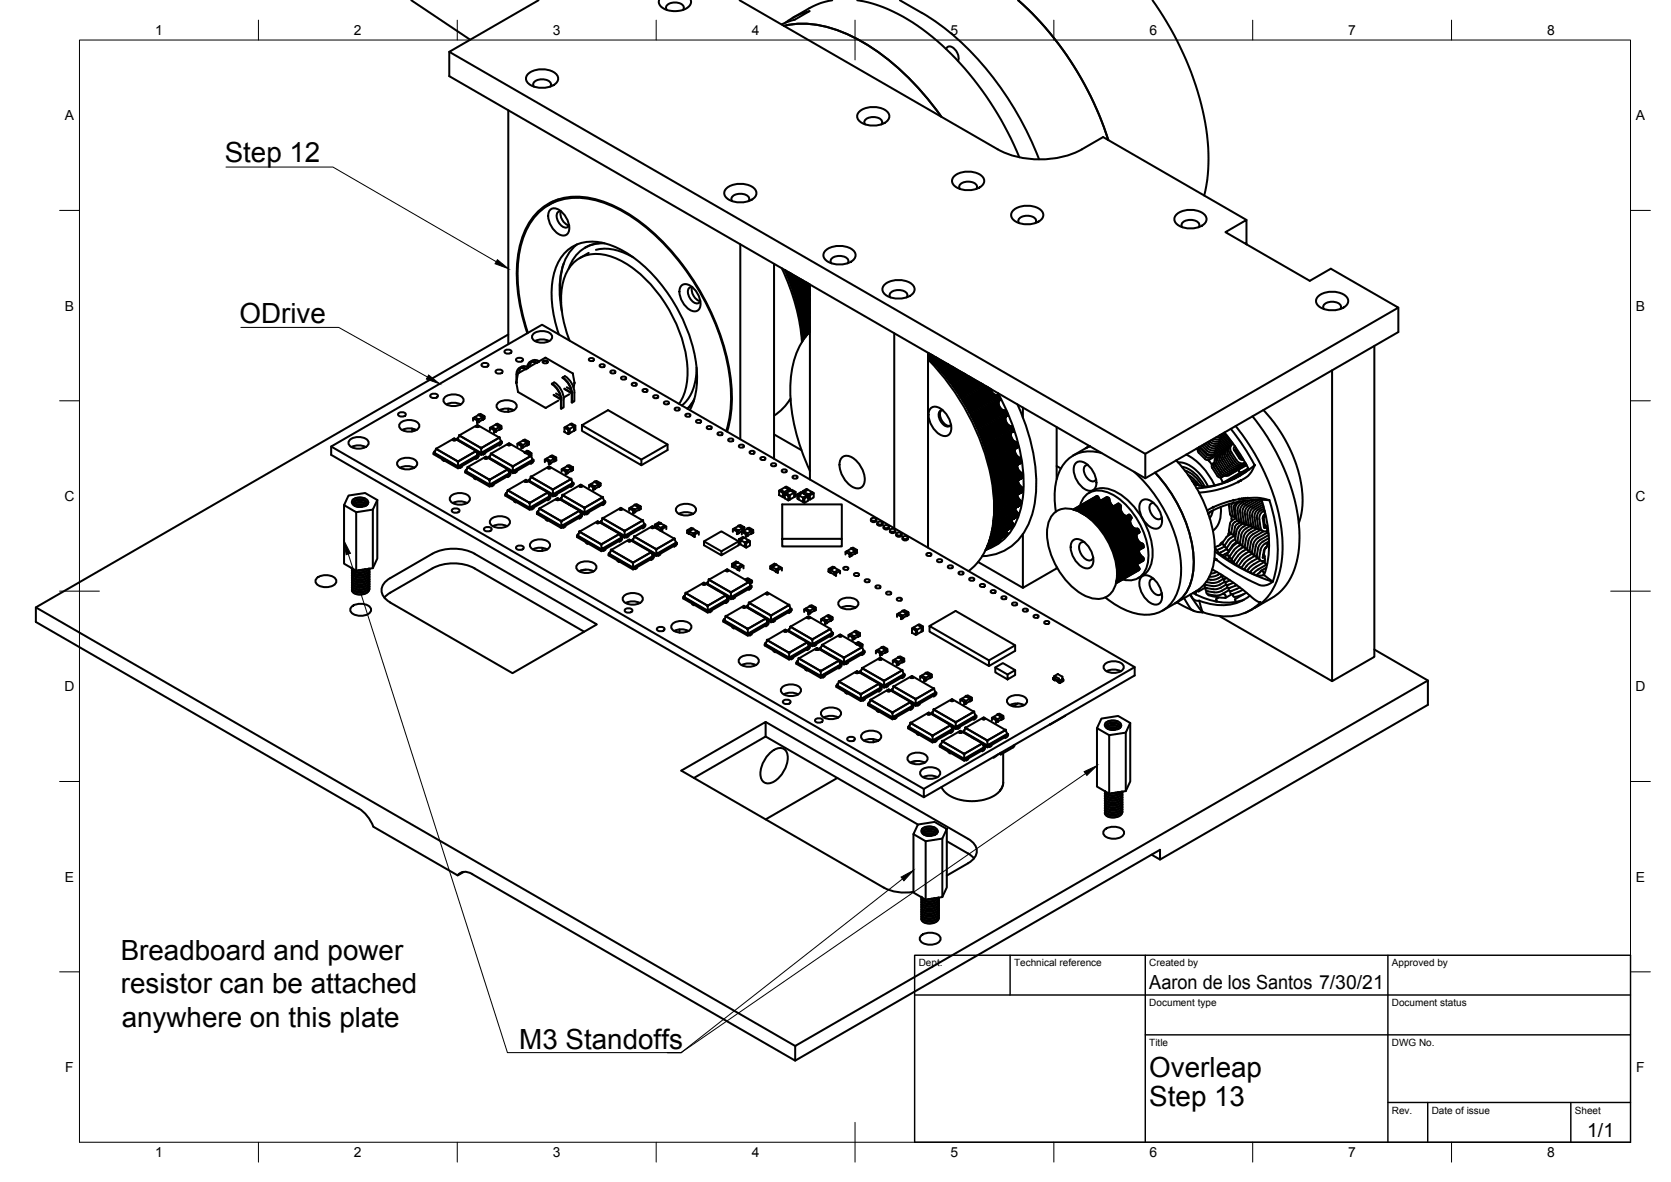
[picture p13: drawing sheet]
<svg xmlns="http://www.w3.org/2000/svg" width="420mm" height="297mm" viewBox="0 0 420 297" stroke-linecap="round" stroke-linejoin="round" font-family="sans-serif">
<defs><g id="words">
<g font-size="7">
<text x="56.5" y="40.6">Step 12</text>
<text x="60.2" y="81.3">ODrive</text>
<text x="30.4" y="241.3">Breadboard and power</text>
<text x="30.4" y="249.6">resistor can be attached</text>
<text x="30.6" y="258">anywhere on this plate</text>
<text x="130.6" y="263.5">M3 Standoffs</text>
<text x="289" y="270.6">Overleap</text>
<text x="289" y="278.1">Step 13</text>
</g>
<g font-size="4.9">
<text x="289" y="248.5">Aaron de los Santos 7/30/21</text>
<text x="399.1" y="285.7">1/1</text>
</g>
<g font-size="3.5">
<text x="39" y="8.8">1</text>
<text x="89" y="8.8">2</text>
<text x="139" y="8.8">3</text>
<text x="189" y="8.8">4</text>
<text x="239" y="8.8">5</text>
<text x="289" y="8.8">6</text>
<text x="339" y="8.8">7</text>
<text x="389" y="8.8">8</text>
<text x="16.3" y="30.2">A</text>
<text x="411.3" y="30.2">A</text>
<text x="16.3" y="78">B</text>
<text x="411.3" y="78">B</text>
<text x="16.2" y="125.9">C</text>
<text x="411.2" y="125.9">C</text>
<text x="16.2" y="173.7">D</text>
<text x="411.2" y="173.7">D</text>
<text x="16.3" y="221.6">E</text>
<text x="411.3" y="221.6">E</text>
<text x="16.4" y="269.4">F</text>
<text x="411.4" y="269.4">F</text>
<text x="39" y="290.8">1</text>
<text x="89" y="290.8">2</text>
<text x="139" y="290.8">3</text>
<text x="189" y="290.8">4</text>
<text x="239" y="290.8">5</text>
<text x="289" y="290.8">6</text>
<text x="339" y="290.8">7</text>
<text x="389" y="290.8">8</text>
</g>
<g font-size="2.5">
<text x="231" y="242.9">Dept.</text>
<text x="255" y="242.9">Technical reference</text>
<text x="289" y="242.9">Created by</text>
<text x="350" y="242.9">Approved by</text>
<text x="289" y="252.8">Document type</text>
<text x="350" y="252.8">Document status</text>
<text x="289" y="262.9">Title</text>
<text x="350" y="262.9">DWG No.</text>
<text x="350" y="279.9">Rev.</text>
<text x="360" y="279.9">Date of issue</text>
<text x="396" y="279.9">Sheet</text>
</g>
</g></defs>
<g fill="none" stroke="#000" stroke-width=".51">
<path d="M103.4 .1l14.8 9.9M113 13v6.1l175 101.1 63.6-36.8v-6.1M132.9 18.5a5.7 5.7 0 0 1 7.2 .5 1.96 1.96 0 0 1-1.6 2.7 5.6 5.6 0 0 1-6-1.2 1.53 1.53 0 0 1 .4-2zM135.4 .1l-22.4 12.9 175 101.1 63.6-36.8-17-9.8-5.3 3.1-21.2-12.3 5.3-3v6.1M165.7 .1a2.17 2.17 0 0 0 1.9 2.4 5.5 5.5 0 0 0 6-1.3l.1-1.1M167.7 2.5a1.16 1.16 0 0 1 1-1.8 2.66 2.66 0 0 1 3.2 1.1l-.2 .7M186 .1l64.9 37.4a23.4 23.4 0 0 0 21.2 0l5.3-3.1 36 20.9M197.1 6.5a25.9 25.9 0 0 1 17.9 3 63.3 63.3 0 0 1 21.7 19.8M197.5 5.7a16.2 16.2 0 0 1 6-2.9l-3.7 2.1-3.3 1.2M209.3 .1l-3 .7a35.3 35.3 0 0 0-7 3.7M215.5 .1a41.8 41.8 0 0 1 21.4 11.3 79.5 79.5 0 0 1 19.4 28.1M226.3 .1a65.4 65.4 0 0 1 23.3 19.2 82.2 82.2 0 0 1 11.7 20.7"/>
<path d="M237.9 12.3a1.08 1.08 0 0 1 .9-.7 1.08 1.08 0 0 1 1 .6 3.1 3.1 0 0 1 1.1 3.1M256 .1a79.8 79.8 0 0 1 22.7 35.1M289.8 .1a73.7 73.7 0 0 1 14 38.3 37.9 37.9 0 0 1-1 10.7M127.8 27.7v58.8M134.3 21.8a1.16 1.16 0 0 1 1-1.8 2.66 2.66 0 0 1 3.2 1.1l-.2 .7M216.1 28a5.7 5.7 0 0 1 7.3 .5 1.96 1.96 0 0 1-1.6 2.7 5.6 5.6 0 0 1-6.1-1.2 1.53 1.53 0 0 1 .4-2zM217.5 31.3a1.16 1.16 0 0 1 1.1-1.8 2.66 2.66 0 0 1 3.2 1.1l-.2 .7M138.4 52.7a2.38 2.38 0 0 1 3.1 .8 4.9 4.9 0 0 1 1.4 5 1.82 1.82 0 0 1-2.9 0 5.2 5.2 0 0 1-1.9-5.5zM138.9 50.6l-1.2 1M140 50.3l-2 1.2M140.4 50.1l-.4 .2M141 53.1a3.2 3.2 0 0 0 2 3.6"/>
<path d="M141.1 53.1a1.13 1.13 0 0 0-1.1 .6 1.13 1.13 0 0 0 0 1.2 2.61 2.61 0 0 0 2.6 2.2l.5-.5M182.7 47.3a5.7 5.7 0 0 1 7.3 .5 1.96 1.96 0 0 1-1.6 2.7 5.6 5.6 0 0 1-6.1-1.2 1.53 1.53 0 0 1 .4-2zM184.1 50.5a1.16 1.16 0 0 1 1.1-1.7 2.66 2.66 0 0 1 3.2 1.1l-.2 .6M240 44.2a5.7 5.7 0 0 1 7.3 .5 1.96 1.96 0 0 1-1.6 2.7 5.6 5.6 0 0 1-6.1-1.2 1.53 1.53 0 0 1 .4-2zM241.4 47.5a1.16 1.16 0 0 1 1.1-1.7 2.66 2.66 0 0 1 3.2 1l-.2 .7M254.8 52.8a5.7 5.7 0 0 1 7.3 .5 1.96 1.96 0 0 1-1.6 2.7 5.6 5.6 0 0 1-6-1.2 1.53 1.53 0 0 1 .3-2zM256.2 56.1a1.16 1.16 0 0 1 1.1-1.8 2.66 2.66 0 0 1 3.2 1.1l-.2 .7M295.9 53.8a5.7 5.7 0 0 1 7.3 .5 1.96 1.96 0 0 1-1.6 2.7 5.6 5.6 0 0 1-6.1-1.2 1.53 1.53 0 0 1 .4-2zM297.3 57.1a1.16 1.16 0 0 1 1.1-1.7 2.66 2.66 0 0 1 3.2 1l-.2 .7M141.7 66.2a21.9 21.9 0 0 0-.6 9.9M145.1 61.4a13.4 13.4 0 0 0-4.4 10.7l.1 3 .5 3.1M148 63.5l-2.3 1.4"/>
<path d="M149.8 62.8a12.3 12.3 0 0 1 9.4 1.9M151.5 61a8.5 8.5 0 0 0-4.4 1.3M152 61.2a8.7 8.7 0 0 0-9 6.3M171.4 71.7a2.38 2.38 0 0 1 3.1 .9 4.9 4.9 0 0 1 1.4 4.9 1.82 1.82 0 0 1-2.9 0 5.2 5.2 0 0 1-1.9-5.4zM174 72.2a3.2 3.2 0 0 0 2 3.5M174.1 72.2a1.13 1.13 0 0 0-1.1 .5 1.13 1.13 0 0 0 0 1.2 2.61 2.61 0 0 0 2.6 2.3l.5-.6M186.1 61.4v49M194.6 66.3v49M196.6 67.4a51.6 51.6 0 0 1 5 18.6M197.4 67.9a46.5 46.5 0 0 1 4.3 18M197.4 67.9v.1M197.6 68l-.2 .1"/>
<path d="M197.7 68.1l-.2 .1M197.9 69.1l.8-.5-.8 .5M198 68.3l-.4 .2M198.4 68.5l-.6 .3M198.5 68.5l-.7 .4M198.6 68.6l-.8 .4M198.7 68.7l-.8 .4M198.8 68.7l-.9 .5M198.9 68.7l-.9 .6M199.1 68.8l-1.1 .6M199.2 69l-1.1 .6M199.5 69.1l-1.3 .7"/>
<path d="M199.6 73.9l4-2.4v49M199.7 69.2l-1.4 .9M200 69.4l-1.6 .9M200.3 69.5l-1.8 1.1M200.5 69.7l-1.9 1.1M200.8 69.8l-2.1 1.3M201 70l-2.2 1.3M201.2 70.1l-2.4 1.4M201.4 70.2l-2.5 1.4M201.5 70.3l-2.6 1.5M201.6 70.3l-2.6 1.5M201.7 70.4l-2.7 1.6"/>
<path d="M201.8 70.5l-2.7 1.6M202 70.5l-2.9 1.7M202.3 70.7l-3.1 1.8M202.6 70.9l-3.3 1.9M202.8 71l-3.5 1.9M202.9 71.1l-3.5 2M203.1 71.2l-3.7 2.1M203.2 71.3l-3.7 2.1M203.5 71.4l-3.9 2.2M203.6 79.6l-2.3 1.4 2.3-1.4M203.6 73.9l-3.4 1.9M203.6 79.9l-2.3 1.3"/>
<path d="M203.6 79.7l-2.3 1.3M203.6 79.5l-2.3 1.4M203.6 79.4l-2.3 1.4M203.6 79.1l-2.4 1.4M203.6 78.8l-2.4 1.4M203.6 78.6l-2.5 1.5M203.6 78.5l-2.5 1.4M203.6 78.3l-2.5 1.5M203.6 78.2l-2.5 1.5M203.6 78l-2.6 1.5M203.6 77.7l-2.6 1.5M203.6 77.4l-2.7 1.6"/>
<path d="M203.6 77.1l-2.7 1.6M203.6 76.8l-2.8 1.6M203.6 76.5l-2.8 1.6M203.6 76.2l-2.9 1.7M203.6 75.9l-2.9 1.7M203.6 75.6l-3 1.8M203.6 75.4l-3 1.8M203.6 75.3l-3.1 1.8M203.6 75.2l-3.1 1.8M203.6 75.1l-3.1 1.9M203.6 75l-3.1 1.9M203.6 74.7l-3.2 1.8"/>
<path d="M203.6 74.3l-3.3 1.9M203.6 74.2l-3.3 1.9M203.6 74l-3.3 2M203.6 73.8l-3.4 1.9M203.6 73.6l-3.4 2M203.6 73.3l-3.5 2.1M203.6 73.1l-3.6 2M203.6 72.8l-3.7 2.1M203.6 72.5l-3.7 2.1M203.6 72.1l-3.8 2.3M203.6 71.8l-3.9 2.3M207.6 62.9a5.7 5.7 0 0 1 7.3 .5 1.96 1.96 0 0 1-1.6 2.7 5.6 5.6 0 0 1-6.1-1.2 1.53 1.53 0 0 1 .4-2z"/>
<path d="M209 66.2a1.16 1.16 0 0 1 1.1-1.8 2.66 2.66 0 0 1 3.2 1.1l-.2 .7M222.5 71.5a5.7 5.7 0 0 1 7.3 .4 1.96 1.96 0 0 1-1.6 2.8 5.6 5.6 0 0 1-6.1-1.2 1.53 1.53 0 0 1 .4-2zM223.9 74.7a1.16 1.16 0 0 1 1.1-1.7 2.66 2.66 0 0 1 3.2 1.1l-.2 .6M331.5 74.4a5.7 5.7 0 0 1 7.3 .5 1.96 1.96 0 0 1-1.6 2.7 5.6 5.6 0 0 1-6.1-1.2 1.53 1.53 0 0 1 .4-2zM332.9 77.7a1.16 1.16 0 0 1 1.1-1.7 2.66 2.66 0 0 1 3.2 1l-.2 .7M108.2 99.3l.9-.4a.71 .71 0 0 1 1 .8l-1 .3a.71 .71 0 0 1-.9-.7zM111.8 99.9a3.5 3.5 0 0 1 4.7 .3 1.59 1.59 0 0 1-1.8 1.8 3.1 3.1 0 0 1-3.1-1v-.8zM121.1 91.5l.9-.3a.65 .65 0 0 1 .8 .7l-.8 .3a.65 .65 0 0 1-.9-.7zM124.7 93.2l.8-.3a.65 .65 0 0 1 .8 .7l-.8 .3a.65 .65 0 0 1-.8-.7zM126.9 88.2l.8-.4a.65 .65 0 0 1 .9 .8l-.9 .3a.65 .65 0 0 1-.8-.7zM127.8 84.1l-118.8 68.5v3.7l81.2 46.9a9.2 9.2 0 0 1 3.7 4.6l21.2 12.2 1.5-.9M129.8 90.2l.8-.3a.65 .65 0 0 1 .9 .7l-.9 .3a.65 .65 0 0 1-.8-.7z"/>
<path d="M129.8 96.2l.5 2.3 6.8 4M129.8 96.2h.1M130 94.1v1.2M131 92.5l-.4 1.2M132.2 92.7l-2 1.1-.4 2.4M132.3 92.8a1.38 1.38 0 0 0-1.7-.2 1.38 1.38 0 0 0-.6 1.5M132.3 92.7a1.47 1.47 0 0 0-1.7-.2 1.47 1.47 0 0 0-.7 1.5v1.9M132.6 83.7a40.8 40.8 0 0 1-1.7-22.6 14.6 14.6 0 0 1 11.1-11.4 23.2 23.2 0 0 1 16.4 4.3 60.7 60.7 0 0 1 23.1 31.2 39.3 39.3 0 0 1 1.3 23.3M132.7 83.7a40.6 40.6 0 0 1-1.8-21.7 14.9 14.9 0 0 1 9.8-11.7 20.8 20.8 0 0 1 16.1 2.9 57 57 0 0 1 22 25.7 48.6 48.6 0 0 1 4.9 24.3l-1.1 5.1M132.8 92.3l-.6 .5M132.8 92.3l-.7-.3a1.75 1.75 0 0 0-1.5 .5M133.7 91l-.4 1.1"/>
<path d="M133.8 90.6l-.6 .3M133.9 90.6l.9-.1 .7 .3M134.1 83.9a3.5 3.5 0 0 1 4.7 .4 1.59 1.59 0 0 1-1.9 1.8 3.1 3.1 0 0 1-3.1-1.1v-.7zM134.5 85.7a4 4 0 0 1 3.6 0M134.9 91.2l-2.1 1.2M134.9 91.2a1.34 1.34 0 0 0-1.4-.2 1.34 1.34 0 0 0-.8 1.2M135 91.1a1.43 1.43 0 0 0-1.6-.2 1.43 1.43 0 0 0-.8 1.3M135.5 90.8l-.6 .4M136.4 91l.7-.3 .7 .3M136.5 90.9l.6-.3a.51 .51 0 0 1 .7 .4l-.7 .3a.51 .51 0 0 1-.6-.4zM137.1 89.9h.1M137.1 89.9l-1.6 .9"/>
<path d="M137.2 89.9l6.9 4M138.8 96.4a5.6 5.6 0 0 1 2.3 4.1v2.2v-2.1M138.8 96.4l.6-.3a5.2 5.2 0 0 1 2.3 4.1M138.8 96.4a5.2 5.2 0 0 1 2.4 4.2M139.2 99.3l1.6 .9 .2-.2M139.2 99.2l1.6 .9M139.8 98.9l1.1 .6M140.5 84a24.9 24.9 0 0 1-.4-17.5 9.5 9.5 0 0 1 11.9-5.3 29 29 0 0 1 15.2 11.5 39 39 0 0 1 8.1 23.2 16.5 16.5 0 0 1-1.8 7.1M141.5 94.9a5.2 5.2 0 0 1 2.4 4.1M141.9 97.8l1.5 .9 .3-.3M141.9 97.6l1.5 .9M142 94.5l-.5 .4a5.6 5.6 0 0 1 2.2 4l.1 2.3v-2.2"/>
<path d="M142 94.5a5.2 5.2 0 0 1 2.4 4.2M142.5 97.3l1.1 .6M143.1 99.1l-1.4 .8M143.2 85.6a23.4 23.4 0 0 1-1.2-16.1 8.4 8.4 0 0 1 10.9-5.3 26.9 26.9 0 0 1 14.3 12 30.8 30.8 0 0 1 5.5 20.3 11.9 11.9 0 0 1-1.9 5M143.6 98.6l.1 .2M143.7 98.5l-.3 .2M144 93.9l.4 2.4M144.4 98.7v2.1l-.6 .4M144.4 96.3h.1M144.4 96.3l-.2 1.2M148.2 90.1l.5-.1a.52 .52 0 0 1 .7 .5l-.7 .2a.52 .52 0 0 1-.6-.4zM150.9 91.6l.5-.1a.52 .52 0 0 1 .7 .5l-.7 .3a.52 .52 0 0 1-.6-.5z"/>
<path d="M153.6 93.2l.5-.1a.52 .52 0 0 1 .6 .5l-.6 .3a.52 .52 0 0 1-.6-.5zM156.3 94.7l.5-.1a.52 .52 0 0 1 .6 .5l-.6 .3a.52 .52 0 0 1-.7-.5zM159 96.3l.5-.1a.52 .52 0 0 1 .6 .5l-.6 .3a.52 .52 0 0 1-.7-.5zM161.7 97.8l.5-.1a.52 .52 0 0 1 .6 .5l-.6 .3a.52 .52 0 0 1-.7-.5zM164.4 99.4l.5-.1a.52 .52 0 0 1 .6 .5l-.6 .3a.52 .52 0 0 1-.7-.5zM175.2 92.4l-.3 3-.7 2.7-1.2 2.2-1.6 1.6M201.8 85.7l-.1 .1M202.1 85.2l-.4 .3M202.5 84.7l-.8 .5M202.9 84.2l-1.2 .7M203.3 83.8l-1.6 .9M203.4 83.7l-1.7 1"/>
<path d="M203.6 83.5l-1.9 1.1M203.6 83.1l-2 1.2M203.6 82.9l-2 1.1M203.6 82.7l-2 1.2M203.6 82.6l-2 1.1M203.6 82.4l-2 1.2M203.6 82.3l-2 1.1M203.6 82l-2.1 1.2M203.6 81.7l-2.1 1.2M203.6 81.4l-2.1 1.2M203.6 81.1l-2.1 1.2M203.6 80.8l-2.2 1.2"/>
<path d="M203.6 80.5l-2.2 1.3M203.6 80.2l-2.2 1.3M203.7 83.4a19.4 19.4 0 0 0-5 13.7 48.6 48.6 0 0 0 5 21.3M224.9 83.7v49M233.3 89.8l1-.6-1 .6a54.8 54.8 0 0 1 16.6 34.2l.1 1.8M233.3 88.7v48.9M233.3 90.3a59 59 0 0 1 16.5 33.6 24.6 24.6 0 0 1-3.5 16.8l-1.8 2-1 .8M233.5 88.8l-.2 .1M233.8 88.9l-.5 .3M234 89l-.7 .4M234.2 89.1l-.9 .5M234.4 89.3l-1 .6"/>
<path d="M234.5 89.3l-1 .6M234.8 89.5l-1.1 .7M235.1 89.7l-1.2 .7M235.3 89.8l-1.3 .7M235.4 89.8l-1.3 .8M235.5 89.9l-1.3 .8M235.6 90l-1.3 .7M235.8 90.1l-1.4 .8M236 90.2l-1.4 .8M236.2 90.3l-1.5 .9M236.5 90.5l-1.6 .9M236.7 90.6l-1.6 1"/>
<path d="M237 90.8l-1.7 1M237.3 90.9l-1.8 1.1M237.5 91.1l-1.9 1M237.8 91.2l-2 1.1M238 91.3l-2 1.2M238.2 91.4l-2.1 1.2M238.3 91.5l-2.1 1.2M238.4 91.6l-2.2 1.2M238.5 91.6l-2.2 1.3M238.6 91.7l-2.2 1.2M238.9 91.9l-2.3 1.3M239.2 92.1l-2.4 1.4"/>
<path d="M239.4 92.1l-2.5 1.5M239.5 92.2l-2.5 1.5M239.6 92.3l-2.5 1.5M239.7 92.3l-2.6 1.5M239.8 92.4l-2.6 1.5M240 92.5l-2.7 1.6M240.2 92.6l-2.8 1.6M240.5 92.8l-2.9 1.6M240.7 92.9l-2.9 1.7M241 93.1l-3.1 1.7M241.2 93.2l-3.1 1.8M241.4 99.6l5.5-3.1-5.5 3.1"/>
<path d="M241.5 93.4l-3.2 1.8M241.7 93.5l-3.3 1.9M242 93.6l-3.4 2M242.2 93.8l-3.5 2M242.4 93.9l-3.6 2M242.5 93.9l-3.6 2.1M242.5 93.9l-3.6 2.2 3.7-2.1M242.7 94.1l-3.7 2.1M242.8 94.1l-3.7 2.2M243.2 94.3l-3.9 2.3M243.5 94.5l-4 2.3M243.6 94.6l-4 2.4"/>
<path d="M243.8 94.7l-4.2 2.4M243.9 94.7l-4.2 2.4M244 94.8l-4.2 2.4M244.1 94.8l-4.3 2.5M244.2 94.9l-4.3 2.5M244.4 95l-4.4 2.5M244.6 95.1l-4.5 2.6M244.8 95.3l-4.6 2.6M245.1 95.4l-4.7 2.7M245.3 95.6l-4.8 2.7M245.6 95.7l-4.9 2.9M245.9 95.9l-5.1 2.9"/>
<path d="M246.1 96l-5.1 3M246.3 96.1l-5.2 3.1M246.5 96.3l-5.3 3M246.7 96.3l-5.4 3.1M246.8 96.4l-5.5 3.2M246.8 96.4l-5.4 3.2M247 96.5l-5.5 3.2M247.1 96.6l-5.6 3.2M247.2 96.7l-5.6 3.2M247.6 96.9l-5.8 3.3M247.9 97.1l-5.9 3.4M248.1 97.1l-6.1 3.5"/>
<path d="M248.2 97.2l-6.1 3.5M248.3 97.3l-6.1 3.5 6.1-3.5M248.4 97.3l-6.2 3.6M248.5 97.4l-6.2 3.6M248.6 97.5l-6.3 3.6M248.8 97.6l-6.4 3.6M249 97.7l-6.5 3.7M249.1 97.7v.2M249.2 98.2l-.1-.3-6.4 3.7M249.3 98.4l-.1-.2-6.4 3.7M249.5 98.6l-.2-.2-6.4 3.7M249.6 98.8l-.1-.2-6.4 3.7"/>
<path d="M249.8 99l-.2-.2-6.4 3.8M250 99.1l-.2-.1-6.5 3.8M250.2 99.2l-.2-.1-6.6 3.9M250.4 99.3l-.2-.1-6.7 3.9M250.6 99.3l-7 3.9M250.8 99.3l-7.2 4M250.9 99.3l-7.3 4.1 7.4-4.1M250.9 98.7a46.9 46.9 0 0 1 6.4 24.9 16.9 16.9 0 0 1-6 12.8l-3.1 1.6M251.1 99.4l-.1-.1-7.3 4.2M251.1 99.5l-7.3 4.1M251.3 99.8l-.2-.3-7.3 4.2M345.6 86.9v78.2l-10.7 6.1v-78.1"/>
<path d="M83.3 112.2l149 86.1M87.9 110.6a3.5 3.5 0 0 1 4.7 .3 1.59 1.59 0 0 1-1.8 1.8 3.1 3.1 0 0 1-3.1-1v-.8zM88.4 112.3a4 4 0 0 1 3.6 0M100.1 103.9l1-.3a.71 .71 0 0 1 .9 .7l-.9 .4a.71 .71 0 0 1-1-.8zM100.2 115.8a3.5 3.5 0 0 1 4.6 .3 1.59 1.59 0 0 1-1.8 1.8 3.1 3.1 0 0 1-3.1-1v-.8zM100.6 117.5a4 4 0 0 1 3.6 0M100.7 106.3a3.5 3.5 0 0 1 4.7 .3 1.59 1.59 0 0 1-1.9 1.8 3.1 3.1 0 0 1-3.1-1v-.8zM101.1 108.1a4 4 0 0 1 3.6 0M103.6 107.7v.7M109 113.8l6.2 3.6v.3M109.2 113.8l6 3.4M109.3 113.7l-.3 .1v.3l2.2 1.3"/>
<path d="M109.3 113.6l-.1-.1v.2M109.4 113.4l-.2 .1M109.6 112.8l-.3 1M109.6 112.8l5.6 3.2 4.5-2.6-5.5-3.2-4.6 2.6M109.6 112.8l5.5 3.2M111.2 115.3v.3l.4 .2v-.3M111.3 115.2l-.1 .1 .6 .1M111.6 115.8l.2-.1 3.4 2 .3-.2 .2 .1v-.3M112.2 101.6a4 4 0 0 1 3.6 0M113.9 110.5l.3 .2 .3-.2M114 110.4l.5 .1-.4 .2-.2-.2zM114.9 110.4l6.1 3.6v.3"/>
<path d="M115.1 110.4l5.9 3.4M115.1 117.2l.1-1.2 4.5-2.6 .4 .9-4.9 2.9M115.1 110.3l-.2 .2M115.1 110.2l-.1-.1v.2M115.2 117.2h.1M115.2 110l-.2 .1M115.5 109.4l-.4 1.1M115.5 109.4l4.5-2.6 5.6 3.2-4.6 2.6zM115.5 109.4v.1M115.5 109.5l5.5 3.1M116 116.9l.2 .1-.5 .3-.2-.1M116.2 117v.3l-.5 .3"/>
<path d="M117 118.4l6.1 3.5v.4M117.2 111.8h-.1M117.2 118.4l5.9 3.4M117.2 118.2l-.2 .2v.3l2.2 1.3M117.3 118.2l-.2-.1v.2M117.3 118l-.2 .1M117.6 117.4l-.4 1M117.6 117.4l5.5 3.2 4.6-2.7-5.5-3.1-4.6 2.6M117.6 117.4h.1M117.6 112l-.1 .1M117.6 117.4l5.5 3.2M119 105.7v-.6l1 .5v.7"/>
<path d="M119 105.1l.4-.3 1 .6-.4 .2M119.2 119.9v.3l.4 .2v-.3M119.3 119.8l-.1 .1 .5 .1M119.4 104.8l1-.5 1 .5-1.4 .9v.5M119.5 115.2l-3.3 1.9M119.7 115v.3l-.2-.1M119.8 107.1l.3 .2 .3-.2M119.9 107l.5 .1-.4 .2-.2-.2zM119.9 113.7l1.1 .6 .3-.2M120 114.6l.2 .1-.5 .3-.2-.1M120.1 114.3h.1M120.1 114.2l.3 .1-.2 .5"/>
<path d="M120.2 114.7v.3l-.5 .3M120.4 114.3l-5.2 3.1M120.4 104.3l.4-.3 1 .6-.4 .2zM120.4 106l-.4 .2M120.4 106v.1M120.9 113.8l.1-1.2 4.6-2.6 .4 .9-5 2.9M121.1 113.8h-.1M121.5 113.9v.3l-.2-.1M121.8 104.7v.5l-1.8 1M121.8 105.2h.1M121.8 104.7v.5l-.4 .3M121.8 104.7l-.4 .2"/>
<path d="M121.8 104.6v.6M121.8 113.5l.2 .1-.5 .3-.2-.1M121.9 115.1l.3 .2 .3-.2M122 115l.5 .1-.4 .2-.2-.2zM122 113.6v.4l-.5 .2M122.8 115l6.1 3.6v.3M123 115l5.9 3.4M123.1 114.9l-.3 .2M123.1 114.8l-.1-.1v.2M123.2 107.5v.7M123.2 114.6l-.2 .1M123.4 114l-.3 1"/>
<path d="M123.4 114l4.6-2.6 5.5 3.2-4.6 2.6zM123.4 114l.1 .1M123.5 114.1l5.4 3.1M123.6 107.3l1-.6 1 .6-1.4 .8-1-.6 .4-.2 1 .6-.4 .2v.6M124.2 108.1v.7M124.6 108.5l-.4 .2M124.6 106.7h.1M125.1 116.4h.1M125.2 101.3a3.5 3.5 0 0 1 4.7 .4 1.59 1.59 0 0 1-1.9 1.8 3.1 3.1 0 0 1-3.1-1.1v-.7zM125.5 111.6v.3l-.2-.1-3.3 1.9M125.6 116.6l-.1 .1M125.6 103.1a4 4 0 0 1 3.6 0"/>
<path d="M125.6 107.3h.1M125.8 111.2l.2 .1-.5 .3-.2-.1M125.9 111h.1M125.9 110.8l.3 .2v.3l-.2 .1M126 111h-.1M126 107.1v.6l-1.8 1M126 107.7l-.4 .2M126 111.3v.4l-.5 .2M126 107.1l-.4 .2M126 107.1v.6M126 107l-.4 .3-1-.6 .5-.2 .9 .5v.7M126.2 111l-5.2 3"/>
<path d="M127.5 119.8l-3.4 1.9M127.7 119.6v.3l-.3-.1M127.7 111.7l.3 .2 .3-.2M127.8 111.6l.5 .1-.4 .2-.2-.2zM127.8 102.7v.8M127.8 118.3l1.1 .6 .4-.2M128 119.2l.1 .1-.4 .3-.2-.1M128 119h.1M128.1 118.8l.2 .1-.2 .5M128.1 118.9h-.1M128.1 119.3v.3l-.4 .3M128.3 118.9l-5.2 3"/>
<path d="M128.9 117.2l4.6-2.6 .4 .9-5 2.9zM129 118.4h-.1M129.5 118.5v.3l-.2-.1M129.8 118.1l.2 .1-.5 .3-.2-.1M130 118.2v.4l-.5 .2M130.1 111.5v.7M130.5 111.3l1-.6 1 .6-1.4 .8-1-.6 .4-.2 1 .5-.4 .3v.6l.4-.3M131.1 112.1v.6M131.5 110.7h.1M131.5 112.4v.1M132 113.6l.3 .2 .5-.4-.3-.1-.5 .4M132 113.7l.3 .1"/>
<path d="M132.3 113.8l.5-.4 .8 .5-.5 .3zM132.3 113.8h.1M132.5 111.3h.1M132.9 111.1v.6l-1.8 1M132.9 111.1v.6l-.4 .2M132.9 111.1l-.4 .2M132.9 111l-.4 .3-1-.6 .5-.3 .9 .6v.7M133.1 114.2v.1M133.3 116.4l-3.3 1.9M133.3 113.7l-.6 .4 .3 .2M133.5 116.2v.3l-.2-.1M133.5 119.8l-.4 1.1"/>
<path d="M133.5 119.8l5.5 3.2M133.5 119.8l.1 .1M133.5 119.8l4.6-2.6 5.5 3.2-4.6 2.6M133.5 119.9l5.5 3.1M133.6 113.9v.5l-.2 .1M133.8 115.8l.2 .1-.5 .3-.2-.1M133.9 115.4l.3 .2v.3l-.2 .1M133.9 115.6h.1M134 115.9v.4l-.5 .2M134.2 115.6l-5.3 3M137 116.1v-.6l1 .6v.6M137 115.5l.4-.3 1 .6-.4 .3"/>
<path d="M137.4 115.2l1-.5 1 .5-1.4 .9v.6l.4-.2M137.8 117.6l.3 .1 .3-.1M137.9 117.4l.5 .2-.4 .1-.2-.1zM138.4 114.6l.4-.2 1 .6-.4 .2zM139.8 115.1v.5l-1.8 1M139.8 115.1v.5l-.4 .3M139.8 115.1l-.4 .2M139.8 115v.6M140.4 100.7l-3.3 1.8M140.9 100.1l.1 .3M141 100.1l-.2 .1M141.2 117.9v.7"/>
<path d="M141.6 117.7l1.1-.6 1 .6-1.5 .8-1-.6 .4-.2 1.1 .6-.4 .2v.6M141.7 100.2v2.2l-.6 .3M141.9 107.4l1 .6v1.1l-1-.6zM141.9 107.4l.3-.1 1 .5v1.1M142.2 118.5v.7M142.7 118.9l-.4 .2M143.2 108.9l-.3 .2M143.4 106.6l.3-.2 1 .6v1.1l-.3 .1v-1.1zM143.7 117.8h.1M144 117.5v.6l-1.7 1M144 117.5v.6M144 118.1l-.3 .2"/>
<path d="M144 117.5l-.3 .3M144.1 117.4l-.4 .3-1-.6 .4-.2 1 .5v.7M144.4 108.2v-1.1l-1-.5-1.2 .7 1 .5v1.1M144.4 108.2l-1.2 .7M144.7 107l-1.8 1M146.3 106.9l15 8.6v1.4l-15-8.6v-1.4l6.6-3.8 15 8.6v1.4l-6.6 3.8M167.1 101l.5-.2a.52 .52 0 0 1 .6 .5l-.6 .3a.52 .52 0 0 1-.7-.5zM167.9 111.7l-6.6 3.8M169.8 102.5l.5-.1a.52 .52 0 0 1 .6 .5l-.6 .3a.52 .52 0 0 1-.7-.5zM172.5 104.1l.5-.1a.52 .52 0 0 1 .6 .4l-.6 .3a.52 .52 0 0 1-.7-.5zM174.6 100.3l-1.8 2.4 1.6-1.9M175.2 105.6l.5-.1a.52 .52 0 0 1 .6 .5l-.6 .3a.52 .52 0 0 1-.7-.5z"/>
<path d="M177.9 107.2l.4-.1a.52 .52 0 0 1 .7 .5l-.7 .3a.52 .52 0 0 1-.6-.5zM180.6 108.7l.4-.1a.52 .52 0 0 1 .7 .5l-.7 .3a.52 .52 0 0 1-.6-.5zM183.3 110.3l.4-.1a.52 .52 0 0 1 .7 .5l-.7 .3a.52 .52 0 0 1-.6-.5zM186 111.8l.4-.1a.52 .52 0 0 1 .7 .5l-.7 .3a.52 .52 0 0 1-.6-.5zM188.6 113.4l.5-.1a.52 .52 0 0 1 .7 .5l-.7 .3a.52 .52 0 0 1-.6-.5zM191.4 115l.4-.2a.52 .52 0 0 1 .7 .5l-.7 .3a.52 .52 0 0 1-.6-.5zM194 116.5l.5-.1a.52 .52 0 0 1 .7 .5l-.7 .3a.52 .52 0 0 1-.6-.5zM194.6 109.2l6.9 3.9M196.7 118.1l.5-.2a.52 .52 0 0 1 .6 .5l-.6 .3a.52 .52 0 0 1-.6-.5zM198.8 100.2a13.1 13.1 0 0 1-4.2 4.2M198.8 100.6h-.3M199.4 119.6l.5-.1a.52 .52 0 0 1 .7 .5l-.7 .3a.52 .52 0 0 1-.6-.5z"/>
<path d="M211.6 115.1a2.31 2.31 0 0 1 3.3 .3 6.4 6.4 0 0 1 2.3 6.4 1.88 1.88 0 0 1-2.9 .5 6.4 6.4 0 0 1-3-6.8zM234.1 102.5a2.57 2.57 0 0 1 3.4 1 5.3 5.3 0 0 1 1.4 5.3 1.96 1.96 0 0 1-3.1 0 5.6 5.6 0 0 1-2-5.8zM236.7 103.1a2.78 2.78 0 0 0 2.2 3.9M237.1 103.1a1.16 1.16 0 0 0-1 1.8 2.66 2.66 0 0 0 2.5 2.3l.5-.6M248.8 116.6l7.2-4.3zM251.1 101.4v-.3l-6.6 3.9M251.1 101.1v-.1l-6.7 3.8M251.1 101.6v-.2l-6.5 3.7M251.1 101l.1-.2-6.9 3.9M251.2 101.8l-.1-.2-6.5 3.7M251.2 100.8l.1-.2-7 4.1M251.3 102.1l-.1-.3-6.4 3.8"/>
<path d="M251.4 102.3l-.1-.2-6.4 3.7M251.5 100.5l-7.2 4.2 7.2-4.2-.2 .1M251.5 100.1l-.2-.3-7.3 4.2M251.5 100.5l-7.2 4M251.5 100.4v-.2l-7.3 4.2M251.5 100.2v-.1l-7.4 4.2M251.6 102.5l-.2-.2-6.4 3.7M251.7 102.7l-.1-.2-6.5 3.8M251.9 102.9l-.2-.2-6.5 3.8M252.1 103l-.2-.1-6.6 3.8M252.3 103.1l-.2-.1-6.7 3.9M252.5 103.2l-.2-.1-6.8 4"/>
<path d="M252.7 103.2l-7.2 4M252.8 105.2v-.2l-6.6 3.8M252.8 105.4v-.2l-6.5 3.7M252.8 105l.1-.2-6.7 3.9M252.8 103.2l-7.2 4.1M252.9 105.6l-.1-.2-6.4 3.7M252.9 104.8l.1-.2-6.9 4 7.2-4.2-7.2 4.2M252.9 103.2l-7.3 4.1M252.9 105.9v-.3l-6.5 3.7M253 103.3l-.1-.1-7.3 4.2M253 106.1l-.1-.2-6.4 3.7M253.1 103.4l-7.4 4.2"/>
<path d="M253.1 104.6h-.1M253.2 106.3l-.2-.2-6.4 3.7M253.2 103.8l-.1-.4-7.4 4.3M253.3 106.6l-.1-.3-6.5 3.8M253.3 104.4l-7.2 4.1M253.3 104.1l-.1-.3-7.3 4.2M253.4 104.3l-7.3 4.1M253.4 104.2l-.1-.1-7.3 4.2M253.5 106.8l-.2-.2-6.5 3.7M253.7 106.9l-.2-.1-6.6 3.8M253.9 107l-.2-.1-6.7 3.9M254.1 107.1l-.2-.1-6.8 4"/>
<path d="M254.2 109.2v-.2l-6.5 3.8M254.2 109v-.2l-6.6 3.8 7.3-4.3-7.3 4.2M254.2 109.5v-.3l-6.4 3.7M254.3 109.7l-.1-.2-6.4 3.6M254.3 108.7l-.1 .1M254.3 109.9v-.2l-6.4 3.7M254.3 107.2l-.2-.1-7 4M254.4 107.2l-7.2 4.1M254.4 110.2l-.1-.3-6.3 3.7M254.5 107.3l-7.3 4M254.6 110.4l-.2-.2-6.3 3.7M254.6 107.4l-.1-.1-7.3 4.1"/>
<path d="M254.7 107.5l-.1-.1-7.3 4.2M254.7 110.6l-.1-.2-6.5 3.7M254.8 107.8l-.1-.3-7.3 4.2M254.9 108.3l-7.3 4.1M254.9 108.1l-.1-.3-7.3 4.2M254.9 108.2v-.1l-7.3 4.2M255 110.8l-.3-.2-6.5 3.8M255.2 113.2v-.2l-6.4 3.7M255.2 110.9l-.2-.1-6.7 3.8M255.2 112.9v.1M255.2 113.5v-.3l-6.3 3.7M255.3 113.7l-.1-.2-6.3 3.6"/>
<path d="M255.4 114l-.1-.3-6.3 3.7M255.4 111l-.2-.1-6.9 4M255.5 114.2l-.1-.2-6.4 3.6M255.6 111.1l-.2-.1-7 4.1M255.6 114.4l-.1-.2-6.4 3.7M255.7 111.2l-7.2 4M255.8 111.3l-7.3 4M255.8 117.2v-.2l-6.2 3.5M255.8 116.9v.1M255.8 117.4v-.2l-6.2 3.5M255.8 114.6l-.2-.2-6.4 3.8M255.8 101.6a45 45 0 0 1 4.4 24.9 15.5 15.5 0 0 1-8.1 12.1 13.3 13.3 0 0 1-5.1 1.2"/>
<path d="M255.8 111.4v-.1l-7.3 4.2M255.9 117.7l-.1-.3-6.2 3.6M255.9 111.5l-.1-.1-7.3 4.2M256 111.8l-.1-.3-7.3 4.2M256 117.9l-.1-.2-6.2 3.5M256 114.8l-.2-.2-6.6 3.9M256 112.3l-7.2 4.2M256.1 112.3v-.2l-7.4 4.3M256.1 112.1l-.1-.3-7.3 4.2M256.1 118.1l-.1-.2-6.3 3.6M256.2 115l-.2-.2-6.7 3.9M256.3 118.3l-.2-.2-6.4 3.7"/>
<path d="M256.4 115.1l-.2-.1-6.9 4M256.5 118.6l-.2-.3-6.5 3.8M256.5 115.1l-7.2 4.1M256.6 115.2l-.1-.1-7.1 4.2M256.7 115.3l-7.3 4.1M256.7 118.7l-.2-.1-6.7 3.8M256.7 115.5v-.2l-7.3 4.3M256.8 116.3l-7.3 4.1M256.8 115.8l-.1-.3-7.3 4.2M256.8 116.2l-7.3 4.1M256.8 116.1v-.3l-7.3 4.2M256.9 118.9l-.2-.2-6.9 4"/>
<path d="M257 118.9l-7.2 4M257.1 119l-.1-.1-7.1 4.2M257.2 119.2l-.1-.2-7.2 4.2M257.2 119.3v-.1l-7.3 4.2M257.2 120l-7.3 4.1M257.2 119.9v-.3l-7.3 4.2M257.2 119.6v-.3l-7.3 4.2M257.2 102.4v2.5M265.7 117.1l1 .6M265.7 107.3v13.1M270.6 116.3a2.57 2.57 0 0 1 3.3 .9 5.3 5.3 0 0 1 1.5 5.4 1.96 1.96 0 0 1-3.1 0 5.6 5.6 0 0 1-2-5.9zM273 112.6l-3.2 1.9"/>
<path d="M273.6 116.9a1.16 1.16 0 0 0-1 1.8 2.66 2.66 0 0 0 2.5 2.2l.5-.5M274 112.1l-1 .5M277 113.9a8.5 8.5 0 0 0-11.2 6.2 19.3 19.3 0 0 0-.3 8.5M285.2 118.6a36 36 0 0 1 11.8 23.9 12.2 12.2 0 0 1-3.9 10.4 10 10 0 0 1-10.5 .2l-3.1-1.8-1.6-1.2M288 114.1v6.1M290.4 118.8a35.2 35.2 0 0 1 9.8 23.1 11 11 0 0 1-4.7 9.7M295.7 115.7a35.2 35.2 0 0 1 9.8 23.2 11 11 0 0 1-4.7 9.6l-8.5 4.9M295.9 115.6l.1 .3M296.2 116.2l2 .3 2 1.2 2 2 1.6 2.6M297.2 117.3a8.5 8.5 0 0 1 5.7 5M297.9 118.3a7.8 7.8 0 0 1 4.4 3.9M298.3 114.2a16.3 16.3 0 0 1 7.1 7.8"/>
<path d="M298.8 119.4l.2 .2M299.1 119.5l1.3 1.1 1.1 1.4M300.8 112.8l.4 .3M301.4 112.7a.71 .71 0 0 0 0 1.1l1.6 1.6 .8 .2 3.6-2M301.6 112.3l1.8 1.9a.92 .92 0 0 0 1.1 .2l.2-.1M303.8 115.6l1 1.2M305.2 116.4l-.4 .3-.1 .6 1.4 2.3a.87 .87 0 0 0 1.1 .3l.7-.4M305.4 116.2a.81 .81 0 0 0-.2 1.1l1.4 2.2 .5 .2 .7-.2M305.5 116.4l.1 .5 1.3 2.1 .6 .4M306.1 114.7l-.6 .6-.1 1 1.7 2.7 .7 .5h1l4.6-2.6M306.5 114.4l-.6 .6v1.2l1.5 2.3 .9 .7h1l4.1-2.4M306.9 114.1l-.7 .7 .1 1.1 1.5 2.4 .9 .6h1l3.7-2.1"/>
<path d="M307.3 113.8l-.7 .7 .1 1.1 1.5 2.4 .6 .5 .7 .2 .5-.1 3.3-1.9M307.7 113.4l-.6 .7-.1 1 1.5 2.5 .7 .6 .7 .1 .6-.1 2.8-1.6M307.9 108.7l3.6 4.9 2.5 4.4M307.9 108.8l-1.2 .6M308.1 113.1l-.7 .8 .1 1 1.5 2.4 .6 .6 .7 .1 .6-.1 2.3-1.3M308.1 109.1l-1.4 .8h-.9M308.4 109.4l-1.6 .9a1.84 1.84 0 0 1-1.7 0M308.4 112.8l-.6 .6v.8l.2 .6 1.6 2.5 .6 .3 .8 .1 2.2-1.2M308.6 109.7l-2.5 1.3h-.7l-.8-.4M308.7 112.4v.2M308.8 112.5l-.5 .6-.1 1 1.8 2.8 .6 .4 .8 .1 1.8-1M308.8 109.9l-3 1.7-1-.2-.7-.5"/>
<path d="M308.9 112l-.3 .5-4.6 2.6-.8-.3-1.6-1.6-.1-.8M309.1 110.2l-3.5 1.9-1.1-.2-.9-.7M309.2 112.2l-.5 .5-.1 1 1.7 2.8 .7 .5 .7 .1 1.4-.7M309.3 110.5l-3.8 2.1-1.3-.2-1.1-1M309.5 107.8l3.2 4.4 2.8 4.7M309.5 110.8l-4.2 2.4-1.3-.2-1.3-1.3M309.6 111.9l-.6 .7-.1 .7 .2 .6 1.5 2.2 .7 .5 .5 .2 1.3-.5M309.8 111.1l-4.3 2.5-.6 .2-1.2-.3-1.5-1.5M309.9 111.4l-5.1 2.9-1.3-.3-1.8-1.7M310 111.5l-.4 .4-.2 .5 .1 1.1 1.8 2.6 .9 .3 .9-.2M310.5 112.2h.1M310.5 112.2l.3 .6-.1 .3"/>
<path d="M310.5 112.3a.58 .58 0 0 0-.2 .9l1.4 2a.65 .65 0 0 0 .9 .3l-.4-.5h-.2M310.7 107.1l2 2.6 2.8 4.4 2.4 4.6 1.8 4.3 1.4 4.3 .8 3.9 .5 3.7v4.7a16.1 16.1 0 0 1-6.1 12.7l-3.4 1.8M310.7 113l1.3 2M310.7 113h.1M311.4 118.1l.4 .8M311.8 119.5l-3.9 1.8-4.4 1M312 115h.1M312.1 115h-.1M312.3 118.6l-4.8 2.8M313.3 118.5l-2.9 1.8M313.9 117.7l-4.5 2.6-.6 .6M314 117.9l-4.5 2.8"/>
<path d="M314.9 104.6l3.6 5 2.4 4.1 2 4.3 1.7 4.3 1.3 4.7 .7 4.7 .1 4.3-.4 3.7a14.5 14.5 0 0 1-6.5 10.6l-4.3 2.5M317.6 103l2.6 3 2.4 3.5 2.2 4.3 1.4 3.9 .9 3.6 .4 4.2-.2 3.2-.7 2.8M87.6 124.5l4.2-.6 3.1 1.8-1.2 2.4-4.1 .6-3.1-1.8zM88.7 125.6a3 3 0 0 1 3.7 .1l.2 .5M88.8 126.5l.7-.6 1.2-.2 1.2 .3 .6 .6M88.9 126.8l.7-.5 1.1-.2 1.1 .3 .6 .4M88.9 126.8l.8-.4 1-.1 1.1 .2 .5 .4M89.2 127.1l1.4-.4 1.4 .4M89.3 127.2l1.4-.3 1.1 .3M89.6 128.7v14.7M90 125.7h1M90 126.3h1"/>
<path d="M90 126.9h1M90.1 127.4h.9M91.8 125.3l-1-.2-1.2 .1a1.03 1.03 0 0 0-1.1 1 1.03 1.03 0 0 0 1 1.1l1.1 .1-1-.2a.83 .83 0 0 1-.8-.9 .83 .83 0 0 1 1-.7l1.7 .1 .6 .3 .4 .5M92.6 126.2a1.65 1.65 0 0 1-2.1 1.2M92.6 126.2v.1M93.7 128.1v14.7M94.9 125.7v14.7l-1.2 2.4-4.1 .6-3.1-1.7v-14.8M108.7 139.2l-10.6 6.1a3.2 3.2 0 0 0-2.2 3 3.2 3.2 0 0 0 2.2 3.1M108.7 139.2a11.7 11.7 0 0 1 10.6 0M113.4 124.6a3.5 3.5 0 0 1 4.7 .4 1.59 1.59 0 0 1-1.8 1.8 3.1 3.1 0 0 1-3.1-1.1v-.7zM113.7 128.1l.9-.4a.71 .71 0 0 1 .9 .8l-.9 .4a.71 .71 0 0 1-.9-.8zM113.8 126.4a4 4 0 0 1 3.6 0"/>
<path d="M119.3 139.2l30.8 17.7-21.2 12.3-30.8-17.8M119.6 120.4l.1-.1 3.4 2 .4-.2 .2 .1v-.3M121.7 132.8l1-.4a.71 .71 0 0 1 .9 .8l-.9 .3a.71 .71 0 0 1-1-.7zM123.1 121.8v-1.2l4.6-2.7 .4 1-5 2.9M123.1 120.6h.1M123.2 121.8h-.1M123.5 130.5a3.5 3.5 0 0 1 4.7 .3 1.59 1.59 0 0 1-1.9 1.8 3.1 3.1 0 0 1-3.1-1v-.8zM123.9 132.2a4 4 0 0 1 3.6 0M124 121.5l.1 .1-.4 .3-.2-.1M124.1 121.6v.3l-.4 .3M127 124.2l6.2 3.6v.3M127.3 124.1l-.3 .1v.4l2.2 1.2"/>
<path d="M127.3 124l-.1-.1v.2M127.4 123.8l-.2 .1M127.7 123.2l-.4 1 5.9 3.4M127.7 123.2l4.5-2.6 5.6 3.1-4.6 2.7zM127.7 123.2v.1M127.7 123.2l5.5 3.2M129.2 125.7v.3l.5 .2v-.3M129.4 125.6l-.2 .1 .6 .1M129.7 126.2l.1-.1 3.4 2 .3-.2 .2 .1v-.3M129.8 137.4l.9-.3a.71 .71 0 0 1 .9 .8l-.9 .3a.71 .71 0 0 1-.9-.8zM132 120.9l.3 .2 .3-.2M132 120.8l.6 .1-.4 .2-.2-.2z"/>
<path d="M132.9 120.8l6.1 3.6v.3M133.1 120.8l5.9 3.4M133.1 127.6l.1-1.2 4.6-2.7 .4 1-5 2.9M133.1 120.7l-.2 .2M133.1 126.4h.1M133.2 120.6h-.1v.1M133.2 127.6h.1M133.3 120.4l-.2 .2M133.6 136.3a3.5 3.5 0 0 1 4.6 .3 1.59 1.59 0 0 1-1.8 1.8 3.1 3.1 0 0 1-3.1-1v-.8zM134 138.1a4 4 0 0 1 3.6 0M134 127.3l.2 .1-.5 .3-.2-.1M134.2 127.4v.3l-.5 .3"/>
<path d="M135 128.8l6.1 3.6v.3M135.2 128.8l5.9 3.4M135.2 122.2h-.1M135.3 128.7l-.3 .1v.3l2.2 1.3M135.3 128.6l-.1-.1v.2M135.4 128.4l-.2 .1M135.6 127.8l-.3 1M135.6 127.8l4.6-2.6 5.5 3.1-4.6 2.7zM135.6 127.8l.1 .1M135.6 122.5h.1M135.7 127.8l5.4 3.2M136.4 137.7v.8"/>
<path d="M137.2 130.2v.4l.4 .2v-.3M137.3 130.2h-.1l.6 .2M137.7 125.4v.3l-.2-.1-3.3 1.9M137.8 130.7l3.3 2 .4-.2 .2 .1v-.3M137.8 130.8h-.2M137.9 124.1l1.1 .6 .4-.2 .2 .2v-.4M138 125l.2 .1-.5 .3-.2-.1M138.1 124.8h.1M138.1 124.6l.3 .2-.2 .4M138.2 124.7l-.1 .1M138.2 125.1v.3l-.5 .3M138.4 124.8l-5.2 3"/>
<path d="M139 124.2v-1.2l4.6-2.6 .4 1-5 2.8M139.1 124.2l-.1 .1M139.9 123.9l.1 .1-.4 .3-.2-.1M139.9 125.5l.3 .2 .3-.2M140 125.4l.5 .1-.4 .2-.2-.2zM140 124v.4l-.4 .3M140.8 125.4l6.2 3.6v.3M141.1 125.4l5.9 3.4 5-2.9-.5-.9-4.5 2.6-.1 1.2M141.1 125.3l-.3 .2M141.1 131l4.6-2.7 .4 1-5 2.9zM141.1 125.2l-.1-.1v.2M141.2 132.2h-.1"/>
<path d="M141.2 125l-.2 .1M141.5 124.4l-.4 1.1M141.5 124.4l5.5 3.2M141.5 124.4l4.5-2.6 5.5 3.2-4.5 2.6M142 131.9l.2 .1-.5 .3-.2-.1M142.2 132v.3l-.5 .3M143.2 126.8h-.1M143.6 122v.4l-.2-.2-3.4 1.9M143.6 127l-.1 .1M143.9 121.6l.1 .1-.4 .3-.2-.1M144 121.2l.2 .2v.3l-.2 .1M144 121.4h.1"/>
<path d="M144 121.7v.4l-.4 .3M144.2 121.4l-5.2 3M145.1 134.6l6.1 3.6v.3M145.3 134.6l5.9 3.4M145.4 134.5l-.3 .1v.4l2.2 1.2M145.4 134.4l-.2-.1v.2M145.5 134.2l-.3 .1M145.5 130.2l-3.3 1.9M145.7 130v.3l-.2-.1M145.7 133.6l-.3 1M145.7 133.6l5.5 3.2M145.7 133.6l.1 .1"/>
<path d="M145.7 133.6l4.6-2.6 5.5 3.2-4.6 2.6M145.7 133.7l5.5 3.1M145.7 122.1l.3 .2 .3-.2M145.8 122l.5 .1-.3 .2-.3-.2zM145.9 128.7l1.1 .6 .3-.2 .2 .2v-.4M146 129.6l.2 .1-.5 .3-.2-.1M146.1 129.2l.2 .2-.1 .4M146.1 129.3l-.1 .1M146.2 129.7v.3l-.5 .3M146.3 129.4l-5.2 3M146.9 127.6h.1M147 128.8h.1"/>
<path d="M147.3 136.1v.3l.4 .3v-.4M147.4 136l-.1 .1 .5 .1M147.8 128.5l.2 .1-.5 .3-.2-.1M147.8 136.6l3.4 1.9 .4-.2 .2 .1v-.3M147.8 136.6l-.1 .1M148 128.6v.4l-.5 .3M148.1 121.9v.7M148.5 121.7l1-.6 1.1 .6-1.5 .8-1-.6 .4-.2 1 .5-.3 .3v.6M149.1 122.5v.7M149.5 122.9l-.3 .2M150 131.3h.1M150 131.3l.3 .2 .3-.2"/>
<path d="M150.1 131.2l.5 .1-.4 .2-.2-.2zM150.6 121.7h.1M150.6 131.3h.1M150.9 131.3l6.2 3.5v.3M150.9 121.5v.6l-1.7 1M150.9 121.5v.6l-.3 .2M150.9 121.5l-.3 .2M151 121.4l-.4 .3-1.1-.6 .5-.3 1 .6v.7M151.1 131.2l6 3.4M151.2 138v-1.2l4.6-2.6 .4 .9-5 2.9M151.2 131.1l-.3 .2M151.2 131h-.1v.2"/>
<path d="M151.3 138h-.1M151.3 130.8l-.2 .2M151.3 126.8l-3.3 1.9M151.5 126.6v.3l-.2-.1M151.6 130.2l-.4 1.1M151.6 130.2l5.4 3.2M151.6 130.2v.1M151.6 130.2l4.5-2.6 5.5 3.2-4.5 2.6M151.6 130.3l5.4 3.1M151.8 126.2l.2 .1-.5 .3-.2-.1M151.9 125.8l.3 .2v.3l-.2 .1M152 125.9l-.1 .1"/>
<path d="M152 126.3v.4l-.5 .2M152.1 137.7l.2 .1-.5 .3-.2-.1M152.2 126l-5.2 3M152.3 137.8v.4l-.5 .2M153 139.2l6.2 3.6v.3M153.2 139.2l6 3.4M153.2 132.6v.1M153.3 139.1l-.3 .1v.4l2.2 1.2M153.3 139l-.1-.1v.2M153.4 138.8l-.2 .1M153.7 138.2v.1M153.7 138.2l-.4 1"/>
<path d="M153.7 138.2l5.5 3.2M153.7 138.2l4.5-2.6 5.5 3.2-4.5 2.6M153.7 132.9h-.1M155.8 135.8v.3l-.2-.1-3.3 1.9M155.8 128h.1M155.8 128l.3 .2 .3-.2M155.9 127.8l.5 .1-.4 .2-.2-.2zM155.9 134.5l1.2 .6 .3-.2 .2 .2v-.4M156.1 135.4l.2 .1-.5 .3-.2-.1M156.1 135l.3 .2-.1 .4M156.2 135.1l-.1 .1M156.3 135.5v.4l-.5 .2"/>
<path d="M156.4 128h.1M156.4 135.2l-5.2 3M157 134.6l.1-1.2 4.5-2.6 .4 1-4.9 2.8M157.1 134.6v.1M157.9 134.4l.2 .1-.5 .2-.2-.1M157.9 135.9h.1M157.9 135.9l.4 .2 .2-.2M158 135.8l.6 .1-.4 .2-.3-.2zM158.1 134.5v.3l-.5 .3M158.2 127.7v.7M158.6 127.5l1-.6 1 .6-1.4 .8-1-.6 .4-.2 1 .6-.3 .2v.6M158.9 135.9l6.1 3.5v.3"/>
<path d="M159.1 135.8l5.9 3.4M159.1 135.7l-.2 .2M159.2 135.6h-.2v.1M159.2 128.3v.7M159.3 135.4l-.3 .2M159.5 134.8l-.4 1.1M159.5 134.8l5.5 3.2M159.5 134.8l4.6-2.6 5.5 3.2-4.6 2.6M159.6 128.7l-.3 .2M160.6 127.5h.1M161 127.3v.6l-1.7 1M161 127.3v.6l-.4 .3"/>
<path d="M161 127.3l-.4 .2M161.1 127.2l-.5 .3-1-.6 .4-.2 1.1 .5v.7M161.2 137.2l-.1 .1M161.6 132.4v.4l-.2-.2-3.3 2M161.6 137.5h.1M161.9 132l.2 .2-.5 .2-.2-.1M162 131.7l.3 .1v.4l-.2 .1M162 131.8h.1M162.1 132.2v.3l-.5 .3M162.3 131.8l-5.2 3M163.8 132.6h.1M163.8 132.6l.3 .1 .3-.1"/>
<path d="M163.9 132.4l.5 .1-.4 .2-.2-.2zM163.9 139.1l1.1 .6 .4-.2M164.1 139.6l.3 .2v.3l-.2 .1M164.1 139.7v.1M164.4 132.6h.1M164.4 139.8l-5.2 3M164.7 131.8l.4 .3 1-.6-.4-.2-1 .5v.7M164.7 131.9v.6l.4 .2M164.7 131.9l.4 .2M165 139.2v-1.2l4.6-2.6 .4 1-5 2.8M165 138h.1M165.1 139.2l-.1 .1"/>
<path d="M165.1 132.7h.1M165.1 132.7l1.4 .8M165.1 132.1l1-.6 1.4 .8-1 .6zM165.6 139.3v.4l-.2-.2M165.8 138.9l.2 .2-.4 .2-.2-.1M166 139.1v.3l-.4 .3M166.5 132.9v.7M167.1 132.1l-1 .6 .4 .2v.6l-.4-.2M167.5 132.3v.7M169.5 137v.4l-.1-.2-3.4 2M169.8 136.6l.2 .1-.5 .3-.1-.1M169.9 136.3l.3 .1v.3l-.2 .1"/>
<path d="M170 136.4h-.1M170 136.7v.4l-.5 .3M170.2 136.4l-5.2 3M170.3 127.3a3.5 3.5 0 0 1 4.6 .4 1.59 1.59 0 0 1-1.8 1.8 3.1 3.1 0 0 1-3.1-1.1v-.7zM170.7 129.1a4 4 0 0 1 3.6 0M172.8 133.3l.4 .2 1.1-.6-.5-.2-1 .6v.6M172.9 133.3v.6l.3 .2M172.9 133.3l.3 .2M173.2 134.1l1.4 .8M173.2 133.5l1.1-.6 1.4 .8-1 .6zM173.2 133.5h.1M173.2 134.1h.1"/>
<path d="M174.3 134.7h.1M174.7 134.3v.7M175.3 133.5l-1 .6 .3 .3v.5l-.3-.2M175.7 133.7v.7M177 136l4.4 2.5M184.3 133v.7M184.7 132.7l1-.5 1 .5-1.4 .9-1-.6 .4-.3 1 .6-.3 .3v.6M185.3 133.6v.6M185.7 136l-4.3 2.5v1l4.3-2.5v-1l-4.3-2.5-4.4 2.5v1l4.4 2.5M185.7 134l-.3 .2M185.8 135.5l.3 .2v1.1l-.3-.2v-1.1l1-.6 .3 .2-1 .6 1.2 .6v1.1l-1.2-.6v-1.1l1-.6 1.2 .7-1 .5 .3 .2v1.1l-.3-.2v-1.1l1-.5 .3 .2M186.5 133.7v.6"/>
<path d="M186.7 132.8h.1M186.9 133.4l1-.6 1.1 .6-1.5 .8-1-.5 .4-.3 1 .6-.3 .3v.5M187.1 132.6v.5l-1.7 1.1M187.1 132.6v.5l-.4 .3M187.1 132.6l-.4 .2M187.2 132.5l-.5 .2-1-.5 .4-.3 1.1 .6v.7M187.5 134.2v.7M187.6 136.5l1-.5v1.1l-1 .5M187.9 134.6l-.3 .2M187.9 134.6v.1M189 133.5h.1M189.3 133.3v.5l-1.7 1"/>
<path d="M189.3 133.3v.5l-.3 .3M189.3 133.3l-.3 .2M189.4 133.2l-.4 .2-1.1-.6 .5-.2 1 .6v.6M195.9 123.3l.9 .6v1.1l-.9-.6zM195.9 123.3l.3-.2 1 .6v1.1M196.7 135.4h15v1.9h-15v-10.5h15v8.6M197.2 124.8l-.4 .2M197.3 124.1l.9 .6v1.1l-.9-.6zM197.3 124.1l.3-.2 .9 .6v1.1M197.3 124.7l-.1 .1M198.5 125.6l-.3 .2M198.6 123.3v-.5l-.9-.5-.3 .2 .9 .5v.5v-.5l-.9-.5-1.2 .6 1 .6v1.1"/>
<path d="M198.6 122.8l-1.8 1.1M198.8 123.2l.3-.1 .9 .5v1.1l-.3 .2v-1.1zM199.7 124.9v-1.1l-.9-.6-1.2 .7 .9 .6v1.1M199.7 124.9l-1.2 .7M200 123.6l-1.8 1.1M200.5 124.2l.3 .2v1.1l-.3-.2v-1.1l.9-.5 .3 .2-.9 .5 1.2 .7v1.1l-1.2-.7v-1.1l.9-.5 1.2 .6-.9 .6 .3 .2v1.1l-.3-.2v-1.1l.9-.6 .3 .2M201.8 123.4l.4 .2v.5v-.5l.9-.5 1.2 .6-1 .6 .3 .2v1.1l-.3-.2v-1.1l1-.6 .3 .2M201.8 123.9v-.5l1-.5 .3 .2-.9 .5 1.1 .7-.1 1M202.3 125.3l.9-.6v1.1l-.9 .6M203.6 124.5l1-.6v1.1l-1 .6M212.6 139.3v-.6l1 .6v.6M212.6 138.7l.4-.3 1 .6-.4 .3"/>
<path d="M213 138.5l1-.6 1.1 .5-1.4 .9v.6M214 137.9l.5-.3 1 .6-.4 .2zM214 139.7l-.3 .2M215.4 138.3v.5l-1.7 1.1M215.4 138.3v.5l-.3 .3M215.4 138.3l-.3 .2M215.5 138.2v.7M219 130.5v.3M219 130.8a.8 .8 0 0 0 1.4 0M219 130.4l.7-.3a.53 .53 0 0 1 .6 .5l-.6 .3a.53 .53 0 0 1-.7-.5zM220.3 130.5v.3M220.6 131.5a.69 .69 0 0 0 .6 .6 .69 .69 0 0 0 .7-.6"/>
<path d="M220.6 131.3l.7-.3a.53 .53 0 0 1 .6 .5l-.6 .3a.53 .53 0 0 1-.7-.5zM222.2 132.4a.68 .68 0 0 0 .6 .7 .68 .68 0 0 0 .7-.7M222.2 132.3l.7-.3a.53 .53 0 0 1 .6 .5l-.6 .2a.53 .53 0 0 1-.7-.4zM223.8 133.3a.68 .68 0 0 0 .6 .7 .68 .68 0 0 0 .7-.7M223.8 133.2l.6-.3a.53 .53 0 0 1 .7 .5l-.7 .3a.53 .53 0 0 1-.6-.5zM225.3 134.2a.69 .69 0 0 0 .7 .7 .69 .69 0 0 0 .7-.7M225.4 134.1l.6-.3a.53 .53 0 0 1 .7 .5l-.7 .3a.53 .53 0 0 1-.6-.5zM226.9 135.1a.69 .69 0 0 0 .7 .7 .69 .69 0 0 0 .7-.7M227 135l.6-.3a.53 .53 0 0 1 .7 .5l-.7 .3a.53 .53 0 0 1-.6-.5zM233.1 139.1l.5-.2a.52 .52 0 0 1 .6 .5l-.6 .3a.52 .52 0 0 1-.7-.5zM247.8 138.2l3.5-2zM248.2 137.3l5-2.9-5 3"/>
<path d="M248.8 135.8l5.9-3.4-5.9 3.4M249.4 133.6l6.5-3.8zM249.9 124.2l7.3-4.2-7.3 4.2M250 127.7l7.2-4.1zM250 125.8v1.8M251.3 136.2l.2-.1-3.7 2.1M251.4 135.6l.1 .1M251.5 136.1l-3.6 2M251.5 135.8v-.1l-3.4 1.9M251.5 136l-3.6 2M251.5 135.9l-3.5 1.9M253 133.4l.1 .2"/>
<path d="M253.2 134.4l.1-.1-5 2.9M253.3 133.8l-.2-.2-4.4 2.6M253.3 134.3l-5 2.8M253.3 133.9l-4.8 2.7M253.4 134.2v-.1l-5 2.9M253.4 134.1l-.1-.2-4.9 2.9M254.3 130.7v.1M254.5 131.1l-.2-.3-5 2.9M254.6 131.3l-.1-.2-5.2 3M254.7 132.4l.1-.2-6 3.4M254.8 132.2l.1-.2-6 3.5M254.8 131.6l-.2-.3-5.4 3.2"/>
<path d="M254.8 131.7v-.1l-5.7 3.3M254.9 132l-6 3.4M254.9 131.8l-.1-.1-5.8 3.4M254.9 131.9l-5.9 3.3M255.2 127.7l.1 .2M255.4 128.2l-.1-.3-5.5 3.2M255.5 128.4l-.1-.2-5.7 3.3M255.7 128.7l-.2-.3-5.8 3.4M255.8 124.4h.1M255.8 124.7v-.3l-5.8 3.4M255.9 129.8l.1-.2-6.6 3.8M255.9 128.9l-.2-.2-6.1 3.5"/>
<path d="M255.9 124.9l-.1-.2-5.8 3.4M256 129.6l.1-.3-6.7 3.8M256 120.7v.2M256 129l-.1-.1-6.3 3.6M256 129.1v-.1l-6.5 3.7M256 121.2v-.3l-6.1 3.5M256.1 129.3l-6.6 3.7M256.1 129.3l-.1-.2-6.5 3.8M256.1 125.2l-.2-.3-5.9 3.5M256.1 121.4l-.1-.2-6.1 3.5M256.2 121.7l-.1-.3-6.2 3.6M256.3 125.4l-.2-.2-6.2 3.5"/>
<path d="M256.4 121.9l-.2-.2-6.2 3.6M256.5 125.6l-.2-.2-6.4 3.7M256.6 122.1l-.2-.2-6.4 3.7M256.6 125.8l-.1-.2-6.6 3.8M256.7 126.9l-6.9 3.9M256.7 126.8l.1-.3-7 4.1M256.7 125.9l-6.8 3.8M256.8 122.3l-.2-.2-6.6 3.8M256.8 126.5v-.2l-6.9 4M256.8 126.1l-.1-.2-6.8 4M256.8 126.3l-6.9 3.9M256.8 126.2v-.1l-6.9 4"/>
<path d="M257 122.5l-.2-.2-6.8 3.9M257.1 122.6l-7.1 3.9M257.1 122.7v-.1l-7.1 4.1M257.2 123.6l-7.2 4M257.2 123.5v-.3l-7.2 4.2M257.2 134.2v13.5l8.5-4.9v-.3M257.2 123.2v-.3l-7.2 4.2M257.2 122.9l-7.2 4.1M257.2 122.8l-.1-.1-7.1 4.1M265.1 128.9a5.2 5.2 0 0 1 5.8-.5 18.8 18.8 0 0 1 9.9 17.2 5 5 0 0 1-7.5 4.3 18.8 18.8 0 0 1-10-17.2 6.1 6.1 0 0 1 1.8-3.8zM269.8 135.8a2.57 2.57 0 0 1 3.4 .9 5.3 5.3 0 0 1 1.4 5.4 1.96 1.96 0 0 1-3.1 0 5.6 5.6 0 0 1-2-5.9zM271.6 127.1a4.8 4.8 0 0 1 6.9-3.4 18.5 18.5 0 0 1 9.9 12.6 8.6 8.6 0 0 1-1.5 8.5 4.7 4.7 0 0 1-4.6 .8"/>
<path d="M272.7 136.3a1.26 1.26 0 0 0-1.3 .5 1.26 1.26 0 0 0 0 1.4l.8 1.5a1.67 1.67 0 0 0 2.5 .8l.2-.4M273.8 123.9a6.4 6.4 0 0 1 7.8 .3 19.3 19.3 0 0 1 8.2 15.4 6 6 0 0 1-3.6 5.7M275.7 124.7l-5.8 3.4M275.9 124.7l-5.9 3.4M276 124.7l-5.9 3.4M276.1 124.8l-5.9 3.4M276.2 124.9l-5.8 3.3M276.2 125l-5.6 3.3M276.4 125.3l-5.5 3.1M276.5 125.5l-5.3 3.1M276.6 125.8l-5.1 2.9M276.7 125.8l-.6-1h-.5l-5.7 3.2"/>
<path d="M278.3 124.9l-6.6 3.9M278.5 125l-6.7 3.8M278.7 125.1l-6.7 3.9M278.8 125.1l-6.7 3.9a16.9 16.9 0 0 1 8.8 15.3l6.7-3.9M278.9 125.2l-6.7 3.9M278.9 125.4l-6.6 3.8M279 125.5l-6.5 3.7M279 125.7l-6.3 3.7M279.1 126l-6.1 3.5M279.2 126.3l-5.9 3.4M279.3 126.5l-5.7 3.4M279.5 126.8l-5.7 3.2"/>
<path d="M279.6 127l-5.6 3.2M279.8 127.1l-5.6 3.3M280 127.2a3.4 3.4 0 0 1-1.2-2.1l-.5-.2-6.7 3.9M281.2 126.5l-6.8 4M281.3 126.6l-6.8 3.9M281.5 126.7l-6.8 4M281.7 126.9l-6.9 3.9M281.8 127l-6.9 3.9M281.8 127.8l-6.3 3.6M281.8 127.1l-6.7 3.9M281.8 127.6l-6.4 3.7M281.8 128l-6.1 3.6"/>
<path d="M281.9 127.2l-6.8 3.9M281.9 127.3l-6.7 3.9M281.9 128.3l-6 3.5M282 128.6l-5.9 3.4M282.1 128.8l-5.9 3.4M282.3 129l-5.9 3.4M282.4 129.2l-5.8 3.4M282.6 129.4l-5.8 3.4M282.8 129.5l-5.9 3.4M283 129.6l-6 3.5M283.2 129.7l-6.1 3.5 6.8-3.9a.86 .86 0 0 1 .3 1.5 1.84 1.84 0 0 0 1.9 2.1l.4 .7v.3l-6.8 3.9M283.3 129.7a2.15 2.15 0 0 1-1.5-2.6l-.6-.6-6.8 4"/>
<path d="M283.9 129.3l-6.7 4M284 129.4l-6.8 3.9M284.1 129.4l-6.8 4M284.2 131l-6.1 3.5M284.2 131.3l-6 3.4M284.2 130.8l-6.2 3.6M284.3 130.6l-6.4 3.7M284.3 129.7l-6.9 3.9M284.3 131.5l-6 3.4M284.4 130.4l-6.6 3.8M284.4 131.7l-6 3.5M284.4 129.9l-6.8 3.9"/>
<path d="M284.5 130.3l-6.7 3.8M284.5 130l-6.9 3.9M284.5 132l-5.9 3.4M284.5 130.1l-6.8 3.9M284.5 130.2l-6.7 3.9M284.6 132.2l-5.9 3.4M284.8 132.4l-6 3.5M285 132.6l-6 3.5M285.2 132.7l-6.1 3.6M285.4 132.8l-6.3 3.6M285.6 132.9l-6.4 3.7M285.8 132.9l-6.5 3.7"/>
<path d="M285.8 134.5l-6 3.4M285.8 134.7l-5.9 3.4M285.8 134.9l-5.8 3.4M285.8 134.3l-6 3.5M285.9 135.2l-5.9 3.3M285.9 134.2a2.1 2.1 0 0 0 1.5 2.5l.1 .9M285.9 132.8l-6.6 3.9 6.7-3.9M286 135.4l-5.9 3.4M286.1 135.6l-5.9 3.4M286.1 132.9l-6.8 3.9M286.2 135.9l-5.9 3.4M286.2 133l-6.8 3.9"/>
<path d="M286.3 133.1l-6.9 3.9M286.4 138.3a3.5 3.5 0 0 0 1.2 2.1l-.1 .5M286.4 136.1l-6 3.5M286.4 138.5l-5.6 3.2M286.4 133.3l-6.9 4M286.4 138.7l-5.6 3.2M286.5 138.9l-5.7 3.3M286.5 133.6l-6.8 3.9M286.5 133.8l-6.8 3.9M286.5 133.7l-6.8 3.9M286.6 136.3l-6.2 3.5M286.6 139.2l-5.8 3.3"/>
<path d="M286.8 136.4l-6.3 3.6M286.8 139.4l-5.9 3.5M287 139.6l-6.1 3.6M287 136.5l-6.5 3.7M287.1 125.8a2.57 2.57 0 0 1 3.4 1 5.3 5.3 0 0 1 1.4 5.3 1.96 1.96 0 0 1-3.1 0 5.6 5.6 0 0 1-2-5.9zM287.2 139.9l-6.3 3.6M287.2 136.6l-6.6 3.8M287.3 136.6l-6.7 3.9M287.4 136.7l-6.8 3.9M287.5 136.8l-6.9 4M287.5 137l-6.8 3.9M287.6 137.2l-6.9 3.9"/>
<path d="M287.6 137.5l-6.8 4M287.6 137.4l-6.9 4M290.1 126.4a1.16 1.16 0 0 0-1 1.8 2.66 2.66 0 0 0 2.5 2.3l.5-.5M299.7 120.7l.2 .3M299.9 120.9l.4 .4M299.9 120.8l.1 .3M299.9 121l.1 .1M300.2 121.6l1.8 .5 1.5 .2M300.5 121.3l-.1-.1 .1 .3M300.5 121.5l-.2-.2 .1 .4M300.5 121.5l.1 .2M300.5 121.7v-.4l.4 .6"/>
<path d="M300.8 121l.7 1M300.9 122.7l3.9-.5 4-1.2 3.2-1.6 3.4-2.5-.8 1.8-1.2 1.2a24.3 24.3 0 0 1-11.9 3.9M304.7 128.4l-.9 .8M304.9 128.3l-.3 1.2-.4 .7M305.5 138.6l2.9 2.1 3.7 2.1 3.8 1.9 4.1 1.5M305.5 137.6l.8 1.2M306.3 138.8l3.5 2.5 5.1 2.8 1.3 .5 1.6-.1M306.8 137l-1.3 .5M306.9 120l.1 .2M307 127.4a6.4 6.4 0 0 1-2 6M307 120.2l.6 1.2M307.4 136.6l-.6 .4"/>
<path d="M307.6 136.1l-.6 .4-.2 .4M307.9 137.3l-2 1M308.5 138l-2 1M308.7 139.4l-.9 .5M308.9 138.7l-1.6 .9M308.9 120.8l-.6 .3M309.1 126.7l.2 2.5a.66 .66 0 0 0 .7 .6M309.1 133.6l-.2 .9M309.2 126h.1M309.6 134.1l-1.2 .8-1 1.4 .1 .6 .5 .1M309.7 129.7v1.1M310 126.4l-.4 .7 .3 2.3a.66 .66 0 0 0 .8 .6"/>
<path d="M310.3 134.7l-1.3 .8-1 1.4v.6l.5 .2M310.6 135.5l-1.2 .8-.9 1.3v.6l.5 .1M311 136.2l-1 .8-.9 1.2-.1 .4M311.1 130.9l-.8 .5-.4 .5-.3 2 .2 .5h.4M311.3 136.3l-1.5 1.2-1.1 1.5v.5l.5 .3M311.6 126.1l-1 .5-.4 .7 .3 2.3 .4 .6-1.1 .6-.4 .5-.4 2.2 .1 .3 .5 .2M311.6 132.2l-.5 .6M311.8 131.3l-.9 .5-.4 .6-.3 2 .1 .3 .3 .2M311.8 125.4h.1M311.9 126l-.9 .7-.4 1.1 .3 2.7 .4 .6 .6 .2M312 136.9l-1.5 1.1-1.3 1.9a.49 .49 0 0 0 .6 .6M312.6 131.6l-1.1 .8-.6 1-.3 2.1 .2 .5 .4 .3"/>
<path d="M312.6 137.5l-1.6 1.1-1.1 1.6-.1 .7 .5 .2M313.3 125.8l-1.6 1-.5 1.1 .4 2.9 .3 .5 .6 .2M313.4 138l-2.1 1.5-1 1.5 .1 .7M313.4 131.9l-1.3 .9-.6 1.1-.3 2.2 .3 .5 .3 .1M314.1 138.6l-2.1 1.4-1.2 1.9M314.5 125.7l-2 1.2-.7 1v.7l.3 2.3 .4 .7 .6 .1M315.2 132.6l-1.6 .9-.8 1-.4 2.5 .3 .5 .4 .2M315.5 139.7l-1.9 1.2-1.5 1.8M315.6 125.6l-2.6 1.5-.6 1.1 .4 3 .3 .5 .6 .3M316 132.9l-1.7 1-.8 1-.5 2.5 .2 .5 .5 .2M316.6 125.6l-2.9 1.7-.5 .8-.2 .9 .3 2.3 .5 .7 .5 .2-1.5 1-.6 .9-.4 2.4 .2 .5 .4 .2M316.9 133.2l-2 1.1-.8 1-.5 2.6 .2 .5 .5 .2"/>
<path d="M317.2 125.6a29.6 29.6 0 0 1 .6 18.9M317.2 125.8l-2.8 1.7-.7 .9-.1 .9 .3 2.3 .5 .6 .5 .2M317.4 126.3l-2.3 1.3-.5 .5-.3 .7-.1 .8 .4 2.3 .3 .5 .6 .3M317.5 126.8l-1.9 1.1-.5 .7-.3 .6 .4 2.8 .4 .7 .5 .2M317.7 127.3l-1.6 1-.6 1 .3 3.1 .3 .5 .7 .2M317.7 133.5l-2.1 1.3-.7 .6-.4 .8-.3 1.9 .2 .7 .5 .3-2.2 1.5-1.3 1.7M317.8 139.4l.2 .3v1.1M317.8 127.8l-1.3 .8-.5 1.4 .4 2.6 .3 .5 .7 .2M317.9 128.3l-1 .9-.3 1.2 .6 2.8 .6 .3 .8-.1M318 128.4v.9M318 139.9l-.5 .3M318 129.3l-.4 .3-.1 .7 .3 2.2 .3 .2 .3-.2"/>
<path d="M318 129.7l-.3 .2 .3 2.1M318 129.3v.4M318 129.7l-.2 .2M318 131.9h.1M318 137.9l-.3 1.7M318.1 131.9l.2 .2 .3 1.2M318.4 137.7h-.3M318.4 137.5l-.2 .1M318.5 137.4l-.2 .3M318.6 133.3l.4 .8M318.7 136.6v.6l-.9 1.1-.3 1.8M318.7 133.8l-2.6 1.5-.7 .9-.6 2.7 .2 .4 .5 .3"/>
<path d="M319 134.5l-2.2 1.2-.9 1-.5 2.6 .2 .5 .5 .2M319 135.2l-1.7 1.1-.8 .9-.5 2.5 .2 .5 .5 .3M319 136.6h.1M319.1 136.6h-.3M319.1 136l-1.3 .8-.6 .8-.6 2.7a.82 .82 0 0 0 .5 .7 .82 .82 0 0 0 .9-.2M319.1 136.4l-.3 .2M319.2 125.7l-3.1-.6-4.1 .3-2.3 .4-2.6 .8-3.6 1.7M319.2 125.7a25.6 25.6 0 0 0-15.4 3.3M319.2 125.7h.1M319.2 125.7a33.1 33.1 0 0 1 .8 20.5M9 152.6l190.9 110.3M79.7 145.3a3.6 3.6 0 0 1 4.8 .4 1.58 1.58 0 0 1-1.7 1.8h-1.7a1.58 1.58 0 0 1-1.7-1.8z"/>
<path d="M88.4 152.5a3.6 3.6 0 0 1 4.8 .4 1.58 1.58 0 0 1-1.7 1.8h-1.7a1.58 1.58 0 0 1-1.7-1.8zM90.3 143.3l1.5-.2-1.1 .3-.7-.1M91.1 143.2h.1M91.8 148.6l-1.1 .3-1.4-.3M91.8 148l-1.1 .3-1.4-.3M91.8 147.3l-1 .4-1.5-.3M91.8 146.7l-1.2 .4-1.3-.3M91.8 146.1l-1.2 .4-1.3-.3M91.8 145.5l-1 .3-1.5-.3M91.8 144.9l-1 .3-1.5-.3M91.8 144.3l-1.2 .3-1.3-.3M91.8 143.7l-1.2 .3-1.3-.3"/>
<path d="M92.7 142.9l-.9 .7-1.5 .2-1.4-.4-.4-.6 .2 .5 .4 .3 1.2 .3 1.6-.3 .9-.7M92.8 143.4a1.91 1.91 0 0 1-2.4 1.7l-1.2-.3a.85 .85 0 0 1-.6-1.1M92.8 144a1.91 1.91 0 0 1-2.4 1.7l-1.2-.3a.85 .85 0 0 1-.6-1.1M92.8 144.6a1.87 1.87 0 0 1-2.3 1.7l-1.3-.3a.85 .85 0 0 1-.6-1.1M92.8 145.2a1.88 1.88 0 0 1-2.4 1.7l-1.4-.4a.82 .82 0 0 1-.4-1M92.8 145.8a1.88 1.88 0 0 1-2.4 1.7l-1.4-.3a.87 .87 0 0 1-.5-1.1M92.8 146.4l.1 .1a2.07 2.07 0 0 1-2.7 1.6l-1.2-.3a.87 .87 0 0 1-.5-1.1M92.8 147.1h.1a2.07 2.07 0 0 1-2.7 1.6l-1.2-.3a.86 .86 0 0 1-.5-1.1M92.8 147.7h.1a2.07 2.07 0 0 1-2.7 1.6l-1.2-.3a.86 .86 0 0 1-.5-1M92.9 143.1l-.1 .5-.6 .5-1.4 .4-1.7-.3-.5-.4-.1-.5M92.9 142.9a2.18 2.18 0 0 1-2.8 1.5l-1.1-.3a.77 .77 0 0 1-.4-1M92.9 147.9l-.2 .6-.4 .4-1.5 .5-1.7-.3-.4-.3-.2-.6"/>
<path d="M92.9 147.3l-.2 .6-.4 .4-1.4 .5-1.8-.3-.4-.3-.2-.6M92.9 146.7l-.2 .6-.4 .4-1.4 .5-1.8-.3-.4-.4-.2-.5M92.9 146.1l-.1 .5-.4 .5-1.5 .5-1.8-.3-.5-.4-.1-.5M92.9 145.5l-.1 .5-.6 .6-1.5 .4-1.6-.3-.5-.4-.1-.5M92.9 144.9l-.1 .4-.4 .5-1.6 .6-1.7-.3-.5-.4-.1-.5M92.9 144.3l-.1 .4-.4 .5-1.6 .6-1.7-.3-.5-.5-.1-.4M92.9 143.6l-.1 .5-.4 .5-1.6 .5-1.7-.2-.5-.5-.1-.5M92.9 143v.1M108.7 142.8l-10.6 6.2-1.5 1.2M108.7 142.8a11.7 11.7 0 0 1 10.6 0M119.3 142.8l27.6 16M145.2 141.8a3.5 3.5 0 0 1 4.7 .4 1.59 1.59 0 0 1-1.8 1.8 3.1 3.1 0 0 1-3.1-1.1v-.7z"/>
<path d="M145.6 143.6a4 4 0 0 1 3.6 0M147.3 143.2l-1.3 .2M155.2 140.7v.3l.5 .3v-.4M155.4 140.6l-.2 .1 .6 .1M155.8 141.1l3.4 2 .3-.2 .2 .1v-.3M155.8 141.2l-.1 .1M156.9 149.8a3.5 3.5 0 0 1 4.7 .3 1.59 1.59 0 0 1-1.9 1.8 3.1 3.1 0 0 1-3.1-1v-.8zM157.1 153.2l.9-.3a.71 .71 0 0 1 1 .7l-1 .4a.71 .71 0 0 1-.9-.8zM157.3 151.5a4 4 0 0 1 3.6 0M159.1 142.6l.1-1.2 4.5-2.6 .5 .9-5 2.9M159.1 141.4h.1M159.2 142.6h.1"/>
<path d="M160 142.3l.2 .1-.5 .3-.2-.1M160.2 142.4v.4l-.5 .2M163.5 140.6l-3.3 1.9M163.7 140.4v.3l-.2-.1M164 140l.2 .1-.5 .3-.2-.1M164.2 140.1v.3l-.5 .3M165.2 157.9l.9-.4a.71 .71 0 0 1 .9 .8l-.9 .4a.71 .71 0 0 1-.9-.8zM169.1 156.8a3.5 3.5 0 0 1 4.7 .3 1.59 1.59 0 0 1-1.8 1.8 3.1 3.1 0 0 1-3.2-1v-.8zM169.5 158.6a4 4 0 0 1 3.6 0M170.8 158.2l.1 .8M171.8 150.1l6.1 3.5v.4M172.1 149.9l-.3 .2v.3l2.2 1.3"/>
<path d="M172.1 149.8h-.1v.2M172.2 149.6l-.2 .2M172.4 149l-.3 1.1 5.8 3.3M172.4 149l5.5 3.2M172.4 149l4.6-2.6 5.5 3.2-4.6 2.6M174 151.5v.3l.4 .3v-.3M174.1 151.4l-.1 .1 .6 .2M174.4 152.1l.2-.1 3.3 2 .4-.3M176.7 146.8l.3 .1 .3-.1M176.8 146.6l.5 .2-.4 .1-.2-.1zM177.6 146.7l6.2 3.5v.4M177.9 146.7l5.9 3.4"/>
<path d="M177.9 153.4v-1.2l4.6-2.6 .4 1-5 2.8M177.9 146.5l-.3 .3M177.9 152.2h.1M177.9 146.5l-.1-.1v.2M178 153.4l-.1 .1M178 146.3l-.2 .1M178.3 145.7l-.4 1M178.3 145.7l5.5 3.2M178.3 145.7h.1M178.3 145.7l4.5-2.6 5.5 3.1M178.5 153.5v.4l-.2-.2M178.8 153.1l.2 .2-.5 .2-.2-.1"/>
<path d="M179 153.3v.3l-.5 .3M180 148l-.1 .1M180.4 148.3h-.1M181.9 155.9l6.1 3.5v.4M182.1 155.9l5.9 3.4M182.2 155.7l-.3 .2v.3l2.2 1.3M182.2 155.6h-.1v.2M182.3 155.5l-.2 .1M182.5 151.2v.4l-.2-.2-3.3 2M182.5 154.9l-.4 1M182.5 154.9l5.5 3.2M182.5 154.9h.1"/>
<path d="M182.5 154.9l4.6-2.7 5.5 3.2-4.6 2.6M182.5 143.4h.1M182.5 143.4l.3 .2 .4-.2M182.6 143.3l.6 .1-.4 .2-.3-.2zM182.6 149.9l1.2 .7 .3-.2M182.8 150.8l.2 .1-.5 .3-.2-.1M182.9 150.6h.1M182.9 150.5l.3 .1v.3l-.2 .2M183 150.9v.4l-.5 .3M183.1 143.4h.1M183.2 150.6l-5.3 3M183.7 150.1l.1-1.2 4.5-2.7 .5 1-5 2.9"/>
<path d="M183.8 150.1h.1M184.1 141.7l.4 .2 1-.5-.4-.3-1 .6v.7M184.1 157.3v.4l.4 .2v-.3M184.1 141.8v.5l.4 .2M184.1 141.8l.4 .1M184.2 157.2l-.1 .1 .5 .2M184.3 150.2v.3l-.2-.1M184.5 142.5v.1M184.5 142.5l1.4 .8M184.5 141.9l1-.5 1.4 .8-1 .6zM184.6 149.8l.2 .1-.5 .3-.2-.1M184.6 157.8l3.4 2 .4-.2 .2 .1v-.4"/>
<path d="M184.7 157.8l-.2 .1M184.8 149.9v.3l-.5 .3M185.9 142.8v.6M186.5 141.9l-1 .6 .4 .3v.5l-.4-.1M186.8 152.6h.1M186.8 152.6l.3 .2 .3-.2M186.9 152.4l.5 .2-.4 .1-.2-.1zM186.9 142.2v.6M187.4 145.6l.6-.3 .3 .2-.6 .4zM187.4 145.6v.1M187.7 152.5l6.2 3.6v.3M188 159.2v-1.1l4.6-2.7 .4 1-5 2.9"/>
<path d="M188 152.3l-.3 .3M188 158v.1M188 152.3l-.1-.1v.2M188.1 159.2l-.1 .1M188.1 152.1l-.2 .1M188.3 147.9v.3l-.2-.1-3.3 1.9M188.3 146.2l.2 .3M188.3 146.2l-4.5 2.7M188.4 151.5l-.5 1 6 3.4M188.4 151.5l4.5-2.6 5.5 3.1-4.5 2.7zM188.4 151.5l5.4 3.2M188.5 146.6v-.3l.6-.4v.5l-.5 .3"/>
<path d="M188.6 147.5l.2 .1-.5 .3-.1-.1M188.7 147.1l.3 .1-.2 .5M188.8 147.2l-.1 .1M188.8 145.7l-.5-.2-.6 .3 .5 .3M188.8 147.6v.3l-.5 .3M188.9 159l.1 .1-.4 .2-.2-.1M189 147.2l-5.2 3M189 159.1v.3l-.4 .3M189.1 145.9l-.3-.2-.6 .4 .3 .2M190.1 153.9h-.1M190.5 154.1h-.1M192.6 157v.4l-.2-.1-3.4 1.9"/>
<path d="M192.6 149.2h.1M192.6 149.2l.3 .2 .3-.2M192.7 149.1l.5 .1-.4 .2-.2-.2zM192.7 155.8l1.2 .6 .3-.2M192.9 156.7l.1 .1-.4 .2-.2-.1M193 156.3l.2 .1v.4l-.2 .1M193 156.4h-.1M193 156.8v.3l-.4 .3M193.2 149.2h.1M193.2 156.4l-5.2 3M193.7 142.2l.4 .3 1.1-.6-.5-.2-1 .5v.7M193.8 142.3v.6l.4 .2"/>
<path d="M193.8 142.3l.4 .2M193.8 155.9l.1-1.2 4.5-2.7 .4 1-4.9 2.9M193.9 155.9h.1M194.1 142.5h.1M194.1 143.1h.1M194.2 143.1l1.3 .8M194.2 142.5l1-.6 1.4 .8-1 .6zM194.4 156v.3l-.2-.1M194.7 155.6l.2 .1-.5 .3-.2-.1M194.9 155.7v.3l-.5 .3M195.2 143.7h.1M195.6 143.3v.7"/>
<path d="M196.2 142.5l-1 .6 .3 .2v.6l-.3-.2M196.6 142.7v.7M197.2 158.6l.3 .2 .3-.2M197.3 158.4l.5 .2-.4 .2-.2-.2zM198.1 158.5l6.2 3.6v.3M198.3 158.5l6 3.4M198.4 158.4l-.3 .2M198.4 153.7v.3l-.2-.1-3.3 1.9M198.4 158.3l-.1-.1v.2M198.5 158.1l-.2 .1M198.7 153.3l.2 .1-.5 .3-.2-.1M198.8 157.5l-.4 1"/>
<path d="M198.8 157.5l5.5 3.2 4.5-2.6-5.5-3.2-4.5 2.6M198.8 157.5v.1M198.8 157.5l5.4 3.2M198.8 152.9l.3 .2-.2 .4M198.8 153v.1M198.9 153.4v.3l-.5 .3M199.1 153.1l-5.2 3M200.4 159.9h.1M202.2 153.8v-.7l1 .6v.7M202.2 153.1l.4-.2 1 .6-.4 .2M202.6 152.9l1-.6 1 .6-1.3 .9v.5M203 155.2l.3 .2 .3-.2"/>
<path d="M203.1 155.1l.5 .1-.4 .2-.2-.2zM203.6 154.1l-.3 .2M204.7 152.9l.4-.2-1-.6-.5 .2 1.1 .7M204.7 153.5v.1M205 152.7v.6l-1.7 1M205 152.7v.6l-.4 .2M205 152.7l-.4 .2M205.1 152.7v.6M206.5 156.3v-.7l1 .6v.6M206.5 155.6l.4-.3 1 .6-.4 .3M206.9 155.3l1-.5 1 .5-1.4 .9v.5M207.9 154.8l.4-.3 1 .6-.4 .2z"/>
<path d="M207.9 156.6l-.4 .1M208.4 143v.6l.4 .3M208.6 159.9l-3.3 1.9M208.8 143.3l1-.7-.4-.2-1 .6 .4 .2-.4-.1v.5l1.8 1M208.8 159.7v.3l-.2-.1M209.1 159.3l.2 .1-.5 .3-.2-.1M209.2 159.1h.1M209.2 158.9l.3 .2v.3l-.2 .1M209.2 159v.1M209.3 155.2v.6l-1.8 .9M209.3 155.8h.1M209.3 155.2v.6l-.4 .2"/>
<path d="M209.3 155.2l-.4 .2M209.3 159.4v.3l-.5 .3M209.3 155.1v.7M209.5 159.1l-5.2 3M209.8 143.9l.4 .2v.5M209.8 144.4l.4 .2M209.8 143.8v.1M209.8 144.4v.1M210.8 143.2l-1-.6-1 .6 1 .6M211 159.8l.3 .2 .3-.2M211.1 159.7l.5 .1-.4 .2-.2-.2zM211.1 150.9a3.5 3.5 0 0 1 4.7 .4 1.59 1.59 0 0 1-1.8 1.8 3.1 3.1 0 0 1-3.2-1.1v-.7z"/>
<path d="M211.2 144.1v-.6l-1 .5v.7M211.2 143.5l-.4-.3-1 .6 .4 .2M211.5 152.7a4 4 0 0 1 3.6 0M212.2 142.6l.5-.2a.52 .52 0 0 1 .6 .5l-.6 .3a.52 .52 0 0 1-.7-.5zM213.3 159.6l.5-.3 1 .6-.4 .3M213.8 159.3l1-.5 1 .5-1.4 .9v.5M214.8 158.7l.4-.2 1 .6-.4 .2-1-.5M214.9 144.1l.5-.1a.52 .52 0 0 1 .6 .5l-.6 .3a.52 .52 0 0 1-.7-.5zM216.2 159.2v.5l-1.8 1M216.2 159.2v.5l-.4 .3M216.2 159.2l-.4 .2M216.2 159.1v.6"/>
<path d="M217.6 145.7l.4-.2a.52 .52 0 0 1 .7 .5l-.7 .3a.52 .52 0 0 1-.6-.5zM220.3 147.2l.5-.1a.52 .52 0 0 1 .6 .5l-.6 .3a.52 .52 0 0 1-.7-.5zM223 148.8l.4-.1a.52 .52 0 0 1 .7 .5l-.7 .2a.52 .52 0 0 1-.6-.4zM225.6 155v-.6l.9 .5v.7M225.6 154.4l.4-.3 1 .6-.5 .2M225.7 150.3l.4-.1a.52 .52 0 0 1 .7 .5l-.7 .3a.52 .52 0 0 1-.6-.5zM226 154.1l1-.5 1 .5-1.4 .9v.5M227 153.6l.4-.3 1 .6-.4 .2zM227 155.4l-.4 .1M228 154.7v.1M228.3 154v.5l-1.7 1M228.3 154v.5l-.3 .2"/>
<path d="M228.3 154l-.3 .2M228.4 153.9v.6M229.3 157.9l1 .6v1.1l-1-.6zM229.3 157.9l.3-.2 1 .6v1.1M230.6 159.4l-.3 .2M230.8 157l.3-.1 1 .5v1.1l-.3 .2v-1.1zM231.8 158.7v-1.1l-1-.6-1.2 .7 1 .6v1.1M231.8 158.7l-1.2 .7M232.1 157.4l-1.8 1.1M233.7 157.3l15 8.7v1.4l-15-8.7v-1.4l6.6-3.8 14.9 8.7v1.4l-6.5 3.8M235.8 140.6l.5-.1a.52 .52 0 0 1 .6 .5l-.6 .3a.52 .52 0 0 1-.7-.5zM238.5 142.2l.5-.1a.52 .52 0 0 1 .6 .4l-.6 .3a.52 .52 0 0 1-.7-.5z"/>
<path d="M241.2 143.7l.4-.1a.52 .52 0 0 1 .7 .5l-.7 .3a.52 .52 0 0 1-.6-.5zM243.9 145.3l.4-.1a.52 .52 0 0 1 .7 .5l-.7 .3a.52 .52 0 0 1-.6-.5zM245.9 141.2l11.3 6.5M246.6 146.8l.4-.1a.52 .52 0 0 1 .7 .5l-.7 .3a.52 .52 0 0 1-.6-.5zM249.3 148.4l.4-.1a.52 .52 0 0 1 .7 .5l-.7 .3a.52 .52 0 0 1-.6-.5zM252 149.9l.4-.1a.52 .52 0 0 1 .7 .5l-.7 .3a.52 .52 0 0 1-.6-.5zM254.6 151.5l.5-.1a.52 .52 0 0 1 .7 .5l-.7 .3a.52 .52 0 0 1-.6-.5zM257.3 153.1l.5-.2a.52 .52 0 0 1 .7 .5l-.7 .3a.52 .52 0 0 1-.6-.5zM260 154.6l.5-.1a.52 .52 0 0 1 .7 .5l-.7 .3a.52 .52 0 0 1-.6-.5zM262.7 156.2l.5-.2a.52 .52 0 0 1 .6 .5l-.6 .3a.52 .52 0 0 1-.6-.5zM285.9 141.8l.2 .3a.74 .74 0 0 1 .2 1.2l-5.7 3.3M285.9 141.9l-5.1 2.9"/>
<path d="M286.1 142.1l-5.3 3.1M286.2 142.4l-5.4 3.1M286.4 142.6l-5.7 3.3M286.4 143.2l-5.8 3.4M286.5 142.7l-5.8 3.4M286.5 142.9l-5.8 3.3M286.5 143.1l-5.9 3.4M286.5 143l-5.9 3.4M287.1 144.9a2.57 2.57 0 0 1 3.4 .9 5.3 5.3 0 0 1 1.4 5.4 1.96 1.96 0 0 1-3.1 0 5.6 5.6 0 0 1-2-5.9zM287.4 140l-6.5 3.8M287.4 140.1l-6.5 3.8M287.5 140.9l-6.7 3.8"/>
<path d="M287.5 140.2l-6.6 3.9M287.6 140.7l-6.7 3.8M287.6 140.5l-6.7 3.8M290.1 145.5a1.16 1.16 0 0 0-1 1.8 2.66 2.66 0 0 0 2.5 2.2l.5-.5M295.9 151.4l4.4 2.2M299.2 149.5l3.1 4.3h-1.4l-1.2-.6-2-2.9M299.3 149.4l.9 1.3 .5 .2 .7 .1a14.2 14.2 0 0 0 11.2-.2l1.7-1.1M300.7 148.9v.5M301 148.5l-1.1 .5a15.6 15.6 0 0 0 12.9 1.7M301.1 148.5l-.4 .4M301.5 148.1v.3M301.5 148.4l-.2 .2-.4-.2"/>
<path d="M302.9 146.9v.5l.3 .3 2 .4 1.5-.3 1.6-.9M303.1 147.6l-1.7 1M303.4 148.5v.6l.5 .3 2 .3 1.5-.5M303.6 149.3a6.3 6.3 0 0 0 3.9 .9l.7-.1-.3-.8M304.8 143.1l4.3 2.6 3 2.2 3.5 2.9 1.3 .6a12.8 12.8 0 0 1-13.2 2.8l-1.4-.4-.8-2.8M305.1 143.2l-.4 .1M305.4 140.3l5.7 3.9 5.5 2.8 .7 .2 1.1-.1 1.6-.9M305.9 151l-.3 .2M305.9 143.7l-1.5 .5M306.5 150.2l-.7 .3 .2 .7M306.6 154.8l28.3 16.4M306.7 144.2l-1.4 .7h-1.2"/>
<path d="M307 144.3l.1 .3a.21 .21 0 0 1 .4 .1 .21 .21 0 0 1-.1 .3l.3 .5 .7-.2M307.4 144.7l-2 1-1.7-.1M307.5 149.2l.3 .1M307.5 149.2h-.1M307.7 145.4l-1.4 .8-.8 .3-2.2-.2M307.9 145.5a.48 .48 0 0 0 0 .6 .48 .48 0 0 0 .7 0l.7-.3M308 146.2l-1.4 .8-1.1 .3-2.6-.5M308.3 146.2a.48 .48 0 0 0 0 .7 .48 .48 0 0 0 .6 0l1.3-.4M308.7 147.6l-1.8 1-1 .3-2.4-.3-.4-.5v-.4M308.7 147a.47 .47 0 0 0 0 .7 .47 .47 0 0 0 .7 0l1.6-.6M309 148.3l-1.5 .9M309.2 140.1l-.6 .4"/>
<path d="M309.8 149.3l-1.7 .9M309.8 140.8l-.4 .2M310.3 141.5h-.1M310.6 141.8h.2M311.7 147.6l-2.3 1a.45 .45 0 0 1-.4-.3 .45 .45 0 0 1 .1-.5M312.5 148.2l-2.6 1.1a.46 .46 0 0 1-.5-.2 .46 .46 0 0 1 .1-.6M312.6 149.4l-2 1.1 .2 .8M313.4 148.9a6.2 6.2 0 0 1-3.2 1l-.3-.6M316.2 140.3l-2.2 1.4-1.2 1.4M316.9 143.6l-1 .9M316.9 140.8l-2.2 1.4-1.1 1.3M317.1 143.4l-.2 .2"/>
<path d="M317.2 143.4a.69 .69 0 0 1 .5 .4 .69 .69 0 0 1-.1 .8M317.8 144.5l2.2 1.6M318 140.8l.1 .7 .5 .4M318 141.2l-2.6 1.5-1.1 1.1M318.4 142.7l-1.2 .7M318.5 141.9l-2.4 1.4-1.1 .9M320 146.2h.1M186 165.4a3.5 3.5 0 0 1 4.7 .3 1.59 1.59 0 0 1-1.8 1.8 3.1 3.1 0 0 1-3.1-1v-.8zM186.5 167.1a4 4 0 0 1 3.6 0M192.3 161.9l6.1 3.5v.4M192.5 161.8l5.9 3.5M192.6 161.7l-.3 .2v.3l2.2 1.3"/>
<path d="M192.6 161.7l-.2-.1v.2M192.7 161.4l-.3 .2M192.9 160.9l-.4 1M192.9 160.9l4.6-2.7 5.5 3.2-4.6 2.6zM192.9 160.9h.1M192.9 160.9l5.5 3.1M194.5 163.3v.4l.4 .2v-.3M194.6 163.2l-.1 .1 .5 .2M194.9 163.9l.1-.1 3.4 2 .4-.2 .2 .1v-.4M196.7 172.7a3.5 3.5 0 0 1 4.6 .4 1.59 1.59 0 0 1-1.8 1.8 3.1 3.1 0 0 1-3.1-1.1v-.7zM196.9 176.2l.9-.4a.71 .71 0 0 1 .9 .8l-.9 .3a.71 .71 0 0 1-.9-.7zM197.1 174.5a4 4 0 0 1 3.6 0"/>
<path d="M198.4 164l4.6-2.6 .4 1-5 2.9zM198.5 165.2l-.1 .1M199.3 165l.2 .1-.5 .2-.2-.1M199.5 165.1v.3l-.5 .3M200.2 166.5l6.2 3.5v.4M200.5 166.3l-.3 .2v.3l2.2 1.3M200.5 166.3l-.1-.1v.2M200.6 166l-.2 .2M200.9 165.5l-.5 1 6 3.4M200.9 165.5l4.5-2.7 5.5 3.2-4.5 2.6zM200.9 165.5l5.4 3.1M200.9 160.1l-.1 .1"/>
<path d="M202.4 167.9v.4l.5 .2v-.3M202.6 167.8l-.2 .1 .6 .2M202.8 163.2l-3.3 2M203 163v.4l-.2-.1M203 168.4l3.4 2 .3-.3M203 168.4l-.1 .1M203.1 161.7l1.2 .7 .3-.2 .2 .1v-.3M203.3 162.7l.1 .1-.4 .2-.2-.1M203.3 162.4h.1M203.3 162.3l.3 .1v.4l-.2 .1M203.4 162.4h-.1M203.4 162.8v.3l-.4 .3"/>
<path d="M203.6 162.4l-5.2 3M204.2 161.9l.1-1.2 4.5-2.6 .4 .9-4.9 2.9M204.3 161.9h.1M205.1 161.6l.2 .1-.5 .3-.2-.1M205.1 163.2l.3 .2 .3-.2M205.2 163l.5 .2-.3 .1-.3-.1zM205.3 161.7v.3l-.5 .3M206.1 163.1l6.1 3.6v.3M206.3 163.1l5.9 3.4 5-2.9-.4-.9-4.6 2.6v1.2M206.3 169.8l.1-1.2 4.5-2.6 .4 1-4.9 2.9M206.3 162.9l-.2 .3M206.4 162.9l-.2-.1v.2"/>
<path d="M206.4 169.8v.1M206.5 162.7l-.3 .1M206.7 162.1l-.4 1M206.7 162.1l4.6-2.6 5.5 3.2M206.7 162.1l5.5 3.2 4.6-2.7M206.7 162.1h.1M206.7 162.1l5.5 3.2M206.7 178.5a3.5 3.5 0 0 1 4.7 .4 1.59 1.59 0 0 1-1.8 1.8 3.1 3.1 0 0 1-3.1-1.1v-.7zM206.9 169.9v.4l-.2-.1M207.2 169.6l.2 .1-.5 .2-.2-.1M207.4 169.7v.3l-.5 .3M208.4 164.5h-.1"/>
<path d="M208.8 164.7h.1M210.3 172.3l6.2 3.5v.4M210.5 172.3l6 3.4M210.6 172.1l-.3 .2v.3l2.2 1.3M210.6 172h-.1v.2M210.7 171.9l-.2 .1M210.9 167.6v.4l-.2-.1-3.3 1.9M210.9 171.3l-.3 1M210.9 171.3l4.6-2.7 5.5 3.2-4.5 2.7zM210.9 171.3h.1M211 171.3l5.4 3.2M211.1 166.3l1.1 .7 .4-.2"/>
<path d="M211.2 167.2l.2 .2-.5 .2-.2-.1M211.3 167h.1M211.3 166.9l.3 .1v.4l-.2 .1M211.4 167.4v.3l-.5 .3M211.6 167l-5.2 3M212.3 166.5h-.1M212.5 173.7v.4l.4 .2v-.3M212.6 173.7h-.1l.6 .2M212.7 166.6v.3l-.1-.1M213 166.2l.2 .1-.5 .3-.1-.1M213.1 174.2l3.4 2 .3-.2M213.1 174.2l-.2 .1"/>
<path d="M213.2 166.3v.3l-.5 .3M213.3 160.2v-.6l1.1 .6v.6M214.8 160.6l-.4 .1M215.2 161.7l.3 .1 .6-.3-.3-.2-.6 .4M215.2 169l.3 .2 .3-.2M215.3 161.8l.2 .1M215.3 168.9l.5 .1-.4 .2-.2-.2zM215.5 161.8l.6-.3 .8 .5-.6 .3zM215.5 161.8h.1M216.1 161.5h.1M216.1 168.9l6.2 3.6v.3M216.3 162.3v.1"/>
<path d="M216.4 168.9l5.9 3.4M216.4 168.8l-.3 .2M216.4 174.4l.1 .1M216.5 174.5l4.5-2.7 .4 1-5 2.9zM216.5 168.7l-.2-.1v.2M216.5 175.6v.1M216.5 168.5l-.2 .1M216.6 161.8l-.6 .3 .3 .2M216.6 164.5l-3.4 1.9M216.7 164.3v.3l-.1-.1M216.8 167.9l-.4 1M216.8 167.9l4.5-2.6 5.5 3.2-4.5 2.6"/>
<path d="M216.8 167.9l5.5 3.2M216.9 162v.5l-.2 .1M217 175.8v.3l-.2-.1M217 163.9l.2 .1-.5 .3-.1-.1M217.1 163.7h.1M217.1 163.5l.3 .1-.2 .5M217.2 163.6h-.1M217.2 164v.3l-.5 .3M217.3 175.4l.2 .1-.5 .3-.2-.2M217.4 163.6l-5.2 3.1M217.5 175.5v.3l-.5 .3M218.2 176.9l6.2 3.5v.4"/>
<path d="M218.5 170.3h-.1M218.5 176.9l5.9 3.4M218.5 176.7l-.3 .2v.3l2.3 1.3M218.6 176.6h-.2v.2M218.7 176.5l-.3 .1M218.9 175.9l-.4 1M218.9 175.9l4.6-2.7 5.5 3.2-4.6 2.7zM218.9 175.9h.1M218.9 170.5l-.1 .1M218.9 175.9l5.4 3.1M220.2 164.2v-.6l1.1 .5v.7M220.2 163.6l.5-.3 1 .6-.4 .2"/>
<path d="M220.5 178.3v.4l.4 .2v-.3M220.6 178.3h-.1l.5 .2M220.7 163.3l1-.6 1 .6-1.4 .9v.5M220.8 173.7l-3.3 1.9M221 173.4v.4l-.2-.1M221 178.8l3.4 2 .4-.2M221 178.8l-.1 .1M221 165.6l.4 .2 .3-.2M221.1 165.5l.6 .1-.4 .2-.3-.2zM221.1 172.2l1.2 .6 .4-.2 .1 .1v-.3M221.3 173.1l.2 .1-.5 .2-.2-.1M221.4 172.9h.1"/>
<path d="M221.4 172.8h.1M221.4 172.7l.3 .1v.4l-.2 .1M221.5 173.2v.3l-.5 .3M221.7 172.8l-5.2 3M221.7 162.7l.4-.2 1 .6-.4 .2zM221.7 164.6l-.4 .1M222.2 172.3l.1-1.2 4.5-2.6 .5 .9-5 2.9M222.2 171.1h.1M222.3 172.3h.1M222.7 163.9v.1M223.1 163.2v.5l-1.8 1M223.1 163.2v.5l-.4 .2"/>
<path d="M223.1 163.2l-.4 .2M223.1 163.1v.6M223.1 172l.2 .1-.5 .3-.1-.1M223.2 173.6l.3 .2 .3-.2M223.3 173.5l.5 .1-.4 .2-.2-.2zM223.3 172.1v.4l-.5 .2M224.1 173.5l6.1 3.6v.3M224.3 173.5l5.9 3.4M224.4 173.4l-.3 .2M224.4 173.3l-.1-.1v.2M224.5 173.1l-.2 .1M224.5 166.7v-.7l1 .6v.6"/>
<path d="M224.5 166l.4-.2 1 .5-.4 .3M224.7 172.5l-.3 1M224.7 172.5l5.6 3.2M224.7 172.5l.1 .1M224.7 172.5l4.6-2.6 5.5 3.1-4.5 2.7M224.9 165.8l1-.6 1 .6-1.3 .8v.6M225.2 180l.2 .1-.4 .2-.2-.1M225.9 165.2l.4-.3 1.1 .6-.5 .3zM225.9 167l-.3 .2M226.4 174.9h.1M226.7 170.3l-3.4 1.9M226.8 170.1v.3l-.2-.1"/>
<path d="M226.8 175.1v.1M226.9 166.4h.1M227.1 169.7l.2 .1-.5 .3-.1-.1M227.2 169.3l.3 .2-.2 .4M227.3 169.4l-.1 .1M227.3 165.6v.6l-1.7 1M227.3 165.6v.6l-.4 .2M227.3 165.6l-.4 .2M227.3 169.8v.3l-.5 .3M227.4 165.5v.7M227.5 169.5l-5.2 3M229 178v.4l-.3-.1-3.3 1.9"/>
<path d="M229 170.2l.3 .2 .3-.2M229.1 170.1l.5 .1-.4 .2-.2-.2zM229.1 176.7l1.1 .7 .4-.2 .2 .1v-.3M229.2 177.7l.2 .1-.4 .2-.2-.1M229.3 177.4h.1M229.3 177.3l.3 .1v.4l-.2 .1M229.4 177.4h-.1M229.4 177.8v.3l-.4 .3M229.6 177.4l-5.2 3M230.2 176.9l.1-1.2 4.5-2.7 .4 1-5 2.9M230.3 176.9h-.1M231.1 176.6l.2 .1-.5 .3-.2-.1"/>
<path d="M231.3 176.7v.3l-.5 .3M231.4 170.6v-.6l1 .6v.6M231.4 170l.4-.3 1 .6-.4 .3M231.8 169.7l1-.6 1 .6-1.4 .9v.5M232.8 171l-.4 .1M233.2 179.4l.3 .2 .3-.2M233.3 179.3l.5 .1-.3 .2-.3-.2zM233.8 169.7l.5-.2-1.1-.6-.4 .2 1 .7M234.2 179.3l6.1 3.6v.3M234.2 169.6v.5l-1.8 1M234.2 169.6v.5l-.4 .3M234.2 169.6l-.4 .1"/>
<path d="M234.3 169.5v.6M234.4 179.3l5.9 3.4M234.4 179.2l-.2 .2M234.5 179.1l-.2-.1v.2M234.5 178.9l-.2 .1M234.8 174.7v.3l-.2-.1-3.3 1.9M234.8 178.3l-.4 1.1M234.8 178.3l5.5 3.2M234.8 178.3l4.6-2.6 5.5 3.2-4.6 2.6M235.1 174.3l.2 .1-.5 .3-.2-.1M235.1 174.1h.1M235.2 173.9l.2 .2-.1 .4"/>
<path d="M235.2 174v.1M235.3 174.4v.3l-.5 .3M235.4 174.1l-5.2 3M239.1 176.1l.3 .1 .3-.1M239.2 175.9l.5 .1-.4 .2-.2-.2zM241.4 176.5v-.7l1.1 .6v.6M241.4 175.8l.5-.2 1 .5-.4 .3M241.9 175.6l1-.6 1 .6-1.4 .8v.6M242.9 175l.4-.3 1 .6-.4 .3zM242.9 176.7l-.4 .3M242.9 176.7v.1M243.9 176.2h.1"/>
<path d="M244.3 175.4v.5l-1.8 1.1M244.3 175.4v.5l-.4 .3M244.3 175.4l-.4 .2M244.3 175.3v.7M245.3 179.7l.2 .2-.2 .4M245.3 179.8v.1M245.5 179.9l-5.2 3M250.3 167.7l1.9-1.1 3 1.8M250.8 179.6l.5-.3 1 .6-.5 .3zM252.2 180v.5l-1.7 1.1M252.2 180v.5l-.4 .3M252.2 180l-.4 .2"/>
<path d="M252.3 179.9v.7M253.3 169.5l1.9-1.1v1.2l-1.9 1.1zM253.3 169.5l-3-1.8v1.3l3 1.7M253.5 175.4a3.5 3.5 0 0 1 4.7 .4 1.59 1.59 0 0 1-1.8 1.8 3.1 3.1 0 0 1-3.1-1.1v-.7zM253.9 177.2a4 4 0 0 1 3.6 0M255.2 162.2l-6.5 3.8M255.9 176.8l-1.2 .7M257.4 177.2v.1M264.8 170.6l.4 .2-.3-.2M264.9 170.4v.2l1.3 .8M264.9 170.4l.1 .1M264.9 170.4v.2"/>
<path d="M265 170.5l1.3 .7M265.1 170.2l-.3 .1v.3M265.1 169.9l-.1 .6M265.1 169.9l.9-.5 1.2 .7M265.2 169.9l1 .6M265.2 169.9h-.1M266.2 171.4l.3 .2zM266.3 171.2l.2 .4-.3-.2M266.3 171.2l.9-.5 .2 .1-.9 .5zM267.1 170.1l.1 .6-.9 .5v-.7M267.4 170.8v.3l-.9 .5v-.3M267.8 179.8l-3.7 2.2"/>
<path d="M277.8 166.9a3.5 3.5 0 0 1 4.7 .4 1.59 1.59 0 0 1-1.8 1.8 3.1 3.1 0 0 1-3.1-1.1v-.7zM278.2 168.7a4 4 0 0 1 3.6 0M285.3 167.6l-53 30.7v2l53-30.6v-2.1l-149-86-53 30.6v2.1l149 86M345.6 163.2l13.4 7.8M192.5 185.1v-3.7l-21.2 12.3 50.9 29.4M192.5 181.4l50.9 29.4a3.2 3.2 0 0 1 2.2 3.1 3.2 3.2 0 0 1-2.2 3l-5.3 3.1M192.5 185.1l38.3 22.1M192.5 185.1l-18 10.4M193.4 189.4a3.2 3.2 0 0 1 3.7-1.2 3.2 3.2 0 0 1 .8 3.7 6.8 6.8 0 0 1-4.6 5 2.03 2.03 0 0 1-2.1-2.5l.5-2.3 .7-1.4zM205 180.8l.9-.3a.71 .71 0 0 1 .9 .8l-.9 .3a.71 .71 0 0 1-.9-.8zM207.2 180.3a4 4 0 0 1 3.5 0M210.5 195.5l-18 10.4"/>
<path d="M213.1 185.5l.9-.3a.71 .71 0 0 1 .9 .7l-.9 .4a.71 .71 0 0 1-.9-.8zM216.8 184.4a3.5 3.5 0 0 1 4.7 .3 1.59 1.59 0 0 1-1.8 1.8 3.1 3.1 0 0 1-3.1-1v-.8zM217.3 186.1a4 4 0 0 1 3.5 0M219.6 185.8v.7M224.3 180.3l.1-1.2 4.6-2.7 .4 1-5 2.9M224.5 180.2l-.1 .1M225 180.3v.4l-.3-.1M225.4 180.1v.3l-.4 .3M228.3 182.7l6.2 3.6v.3M228.5 189.9a3.5 3.5 0 0 1 4.7 .3 1.59 1.59 0 0 1-1.8 1.8 3.1 3.1 0 0 1-3.2-1v-.8zM228.6 182.7l5.9 3.4 5-2.9-.5-1-4.5 2.7-.1 1.2M228.6 182.5l-.3 .2v.3l2.2 1.3"/>
<path d="M228.6 182.5l-.1-.1v.2M228.7 182.3l-.2 .1M228.9 191.7a4 4 0 0 1 3.6 0M229 181.7l-.4 1M229 181.7l5.5 3.2M229 181.7l4.5-2.6 5.5 3.1-4.5 2.7M230.5 184.1v.4l.5 .2v-.3M230.6 191.2l-1.3 .3M230.7 184.1h-.2l.6 .2M231.1 184.6l3.4 2 .3-.2 .2 .1v-.3M231.1 184.6l-.1 .1M231.7 193.5a3.5 3.5 0 0 1 4.6 .4 1.59 1.59 0 0 1-1.8 1.8 3.1 3.1 0 0 1-3.1-1.1v-.7z"/>
<path d="M232.1 195.3a4 4 0 0 1 3.6 0M234.4 184.9h.1M234.5 186.1h.1M235.3 185.8l.2 .1-.5 .3-.2-.1M235.5 185.9v.3l-.5 .3M236.3 187.3l6.1 3.5v.4M236.5 180.7h.1M236.5 187.3l5.9 3.4 5-2.9-.4-1-4.6 2.7v1.2M236.6 187.1l-.3 .2v.3l2.2 1.3M236.6 187.1l-.1-.1v.2M236.7 186.9l-.2 .1M236.7 197.8l1.1 1.5 1.6 1 2 .7 2.3 .3 3.1-.2 2-.6 1.6-.8 1-1"/>
<path d="M236.9 180.9v.1M236.9 186.3l-.3 1M236.9 186.3l5.5 3.2M236.9 186.3l4.6-2.7 5.5 3.2-4.6 2.6M238.5 188.7v.4l.4 .2v-.3M238.6 188.7h-.1l.6 .2M238.8 184.1l-3.3 1.9M238.9 189.3l.2-.1 3.3 2 .4-.2M239 183.9v.3l-.2-.1M239.2 182.6l1.1 .6 .4-.2 .2 .1v-.3M239.3 183.5l.2 .1-.5 .3-.2-.1M239.4 183.1l.3 .1v.4l-.2 .1"/>
<path d="M239.5 183.2l-.1 .1M239.5 183.6v.3l-.5 .3M239.7 183.2l-5.2 3.1M240.3 182.7v-1.2l4.6-2.6 .4 .9-5 2.9M240.3 181.5h.1M240.4 182.7h-.1M241.2 182.4l.1 .1-.4 .3-.2-.1M241.2 184l.3 .2 .3-.2M241.3 183.9l.5 .1-.4 .2-.2-.2zM241.3 182.5v.4l-.4 .2M242.1 183.9l6.2 3.6v.3M242.3 183.9l6 3.4"/>
<path d="M242.4 189.4v.1M242.4 183.8l-.3 .2M242.4 183.7l-.1-.1v.2M242.5 190.7h-.1M242.5 183.5l-.2 .1M242.8 182.9l-.4 1M242.8 182.9l5.5 3.2M242.8 182.9l4.5-2.6 5.5 3.2-4.5 2.6M242.8 182.9v.1M242.8 183l5.4 3.1M243 190.8v.3l-.2-.1M243.3 190.4l.2 .1-.5 .3-.2-.1"/>
<path d="M243.5 190.5v.3l-.5 .3M244.5 185.3h-.1M244.9 180.5v.3l-.3-.1-3.3 1.9M244.9 185.5l-.1 .1M245.2 180.1l.1 .1-.4 .3-.2-.1M245.3 180.2v.4l-.4 .2M247 188.5v.3l-.2-.1-3.3 1.9M247 180.6l.3 .2 .4-.2M247.1 180.5l.6 .1-.4 .2-.3-.2zM247.1 187.2l1.2 .6 .3-.2 .2 .1v-.3M247.3 188.1l.2 .1-.5 .3-.2-.2M247.4 187.7l.2 .1-.1 .5"/>
<path d="M247.4 187.8v.1M247.5 188.2v.3l-.5 .3M247.6 180.6h.1M247.6 187.8l-5.2 3M248.2 187.3l.1-1.2 4.5-2.6 .5 .9-5 2.9M248.3 187.3h.1M249.1 187l.2 .1-.5 .3-.2-.1M249.3 187.1v.4l-.5 .2M249.4 181v-.6l1 .6v.6M249.4 180.4l.4-.2 1 .5-.4 .3M249.8 180.2l1-.6 1 .6-1.3 .8M250.5 181v.6"/>
<path d="M250.8 181.4l-.3 .2M251 189.6l-1.2 .8M251.6 189.2v.4M251.8 180.8h.1M252.2 197l-.7 1.7M252.2 189.3v7.7l-.8 1.7M252.6 185.3l-3.3 1.9M252.8 185.1v.3l-.2-.1M253.1 184.7l.2 .1-.5 .3-.2-.1M253.2 184.5h.1M253.2 184.3l.3 .2-.2 .4M253.3 184.4l-.1 .1"/>
<path d="M253.3 184.8v.4l-.5 .2M253.5 184.5l-5.2 3M255 187.2v.2M255.1 187.4l-.4 .4-3.1 1.8-.1-.3M264 182l.1 .1M276.9 180.6l4.2-.7 3.1 1.8-1.1 2.4-4.2 .6-3.1-1.7zM277.8 198.8l.5 .8 1.2 .3 1.7-.2 .9-.7M277.8 198.8l.5 .7 1.3 .4 1.5-.2 .9-.7M277.8 198.8h.1M278 181.7a1.21 1.21 0 0 0 .1 1.2 1.21 1.21 0 0 0 1.2 .5h.6M278 181.7a2.99 2.99 0 0 1 3.7 0l.2 .6M278.1 182.6l.5-.6 1.3-.3 1 .2 .9 .7"/>
<path d="M278.2 182.8l.5-.4 1.1-.3 1.2 .3 .7 .4M278.3 182.9l.6-.4 1-.2 1 .2 .7 .4M278.5 183.1l1.5-.3 1.3 .3M278.7 183.2l1.3-.3 1.1 .3M278.9 184.7v14.7M279.3 182.4h1.1M279.3 183h1.1M279.4 181.7h1M279.4 183.4h1M279.6 199.3l1.6-.2-1.1 .3h-.7M280.4 199.2h.1M281.1 181.3l-1.6-.2-1.5 .6"/>
<path d="M281.2 199.7l-1.2 .3-1.3-.3M281.9 182.5l-.3-.4-.8-.4-1.3-.1-.7 .1a.82 .82 0 0 0-.7 1 .82 .82 0 0 0 1 .6l.8 .1M281.9 182.3h.1M281.9 182.2a1.65 1.65 0 0 1-2 1.2M282.2 199.4a1.8 1.8 0 0 1-2.2 1.7l-1.3-.2a.98 .98 0 0 1-.8-1.2M282.2 199.8l-.2 .5-.4 .4-1.5 .5-1.7-.4-.5-.3-.1-.5M282.2 199.1l-.2 .6-.4 .4-1.5 .5-1.7-.4-.5-.4-.1-.4M282.2 198.9l-.3 .9-1 .5-1.3 .2-1-.3a.88 .88 0 0 1-.7-1.1M282.2 199.1h.1M282.2 199.7v.1M283.1 184.1v14.7M284.2 181.7v14.7l-1.1 2.4-4.2 .6-3.1-1.7v-14.7"/>
<path d="M118.8 219.7a2.66 2.66 0 0 0-3.7 .3M230.8 207.2l4.2-.6 3.1 1.7-1.2 2.4-4.2 .7-3-1.8zM231.9 208.3a3 3 0 0 1 3.7 .1l.2 .6M232 209.2l.6-.6 1.4-.2 1 .2 .7 .7M232.1 209.4l.8-.5 .9-.1 1.2 .3 .5 .4M232.1 209.5l.8-.4 1.1-.1 .8 .2 .7 .4M232.4 209.7l1.5-.3 1.3 .4M232.5 209.8l1.5-.2 1 .3M232.7 211.4v14.7M233.2 208.4h1M233.2 209h1M233.2 209.6h1"/>
<path d="M233.3 210l.9 .1M235 208l-1.1-.3-1.3 .2a1.01 1.01 0 0 0-1 1 1.01 1.01 0 0 0 1.1 1l1 .2-.8-.2a.84 .84 0 0 1-.9-.8 .84 .84 0 0 1 1-.8l.8-.1 .9 .2 .7 .3 .3 .5M235.8 208.9a1.65 1.65 0 0 1-2.1 1.1M236.9 210.7v14.7M238.1 208.3v14.7l-1.2 2.4-4.2 .7-3-1.8v-14.7M238.1 211.4l5.7 3.3 1.1 1M277.7 208.5a3.6 3.6 0 0 1 4.9 .4 1.58 1.58 0 0 1-1.7 1.8h-1.7a1.58 1.58 0 0 1-1.7-1.8zM281.2 202.1l-1.2 .4-1.3-.3M281.2 201.5l-1.3 .4-1.2-.3M281.2 204.6l-1.1 .3-1.4-.3M281.2 204l-1.1 .3-1.4-.3M281.2 203.4l-1.1 .3-1.4-.3"/>
<path d="M281.2 202.8l-1.2 .3-1.3-.3M281.2 200.9l-1.3 .4-1.2-.3M281.2 200.3l-1.2 .3-1.3-.3M282.2 200a1.9 1.9 0 0 1-2.5 1.7l-1-.2a.98 .98 0 0 1-.8-1.2M282.2 200.6a1.9 1.9 0 0 1-2.5 1.7l-1.1-.2a.92 .92 0 0 1-.7-1.2M282.2 201.2a1.9 1.9 0 0 1-2.5 1.7l-1.1-.2a.92 .92 0 0 1-.7-1.1M282.2 203.1a1.88 1.88 0 0 1-2.5 1.7l-1.3-.3a.88 .88 0 0 1-.5-1.1M282.2 203.7a1.78 1.78 0 0 1-2.2 1.7l-1.6-.3a.84 .84 0 0 1-.5-1.1M282.2 201.9a1.91 1.91 0 0 1-2.5 1.6l-1.1-.2a.92 .92 0 0 1-.7-1.1M282.2 202.5a2.05 2.05 0 0 1-2.7 1.6l-1-.2a.89 .89 0 0 1-.6-1.1M282.2 204l-.5 .9-1.5 .6-1.7-.3-.6-.5-.1-.4M282.2 203.4l-.5 .9-1.5 .5-1.7-.2-.5-.5-.2-.4"/>
<path d="M282.2 202.8l-.3 .7-.4 .3-1.6 .4-1.5-.3-.4-.3-.2-.6M282.2 201.6l-.5 .9-1.6 .5-1.6-.2-.6-.5-.1-.5M282.2 201l-.2 .5-.4 .5-1.5 .4-1.6-.3-.6-.4-.1-.5M282.2 200.4l-.2 .5-.4 .4-1.5 .5-1.7-.3-.5-.4-.1-.5M282.2 202.1l-.1 .5-.4 .5-.9 .4-.8 .1-1.5-.2-.5-.4-.2-.6M282.2 200.3v.1M282.2 200.9v.1M282.2 201.5v.1M282.2 202.7v.1M282.2 203.3v.1M282.2 203.9v.1M289.6 214.8l2.1 1.2 67.3-38.9v-6.1l-159.1 91.9v3.6"/>
<path d="M291.7 216v-2.4l-91.8 52.9-81.2-46.8M222.2 223a11.5 11.5 0 0 0 7.5 1.1M231.6 235.2a3.6 3.6 0 0 1 4.8 .3 1.58 1.58 0 0 1-1.7 1.8h-1.7a1.58 1.58 0 0 1-1.7-1.8zM231.7 225.5l.5 .7 1.3 .4 1.7-.3 .7-.7-1 .7-1.4 .2-1.2-.3-.6-.7M231.7 226v.1M231.7 226.6v.1M231.7 227.2v.1M231.7 227.8v.1M231.7 228.5h.1M231.7 229.1v.1M231.7 229.7v.1M231.7 230.3v.1"/>
<path d="M231.7 230.9v.1M233.5 226l1.5-.3-1 .3h-.8M234.3 225.8l-.1 .1M235 231.2l-1.2 .4-1.3-.3M235 230.6l-1.2 .4-1.3-.3M235 230l-1.1 .3-1.4-.3M235 229.4l-1.1 .3-1.4-.3M235 228.8l-1 .3-1.5-.3M235 228.2l-1.1 .3-1.4-.3M235 227.6l-1.1 .3-1.4-.3M235 227l-1.1 .3-1.4-.3M235 226.3l-1 .4-1.5-.3"/>
<path d="M236 226a1.83 1.83 0 0 1-2.3 1.7l-1.2-.2a.9 .9 0 0 1-.7-1.2M236 226.7a1.98 1.98 0 0 1-2.5 1.6l-1-.2a.9 .9 0 0 1-.7-1.1M236 227.3a1.98 1.98 0 0 1-2.5 1.6l-1-.2a.93 .93 0 0 1-.8-1.1M236 227.9a1.98 1.98 0 0 1-2.5 1.7l-1.1-.3a.92 .92 0 0 1-.7-1.1M236 228.5a2.02 2.02 0 0 1-2.6 1.7l-1-.3a.92 .92 0 0 1-.7-1.1M236 229.1a1.81 1.81 0 0 1-2.2 1.7l-1-.1-.6-.3a.79 .79 0 0 1-.5-1M236 229.7a1.81 1.81 0 0 1-2.2 1.7l-1-.1-.6-.3a.79 .79 0 0 1-.5-1M236 230.3a1.81 1.81 0 0 1-2.2 1.7l-1.5-.3a.91 .91 0 0 1-.6-1.1M236.1 226.4l-.2 .5-.4 .4-1.6 .5-1.7-.4-.4-.3-.1-.4M236.1 225.6a2.2 2.2 0 0 1-2.9 1.5l-.9-.3a.82 .82 0 0 1-.5-1.1M236.1 230.6l-.1 .5-.5 .5-1.6 .5-1.5-.3-.5-.3-.2-.5M236.1 230l-.1 .5-.5 .5-1.5 .5-1.5-.2-.5-.3-.3-.6"/>
<path d="M236.1 229.4l-.1 .5-.5 .5-1.5 .5-1.5-.2-.6-.4-.2-.5M236.1 228.8l-.5 .9-.7 .4-.9 .2-1.5-.3-.6-.3-.2-.5M236.1 228.1l-.1 .5-.4 .5-1.5 .5-1.6-.2-.7-.4-.1-.5M236.1 227.5l-.2 .6-.4 .4-1.4 .5-1.6-.2-.7-.4-.1-.5M236.1 226.9l-.2 .6-.4 .4-1.4 .5-1.6-.2-.7-.4-.1-.5M236.1 225.7l-.2 .5-.5 .6-1.5 .4-1.7-.4-.4-.3-.1-.4M236.1 226.3v.1"/>
</g>
<g fill="#000" stroke="#000" stroke-width=".25">
<path d="M125.1 65.3l2.7 2.2-3.3-1.2zM107.8 94.2l2.8 2.3-3.4-1.2zM86.5 135.9l1.6 3.2-1.1 .3zM272.6 193.9l3.2-1.5-2.5 2.5zM226.6 220.4l3.1-1.7-2.4 2.6z"/>
<circle cx="129.9" cy="96.1" r=".24"/>
<circle cx="109.7" cy="112.8" r=".24"/>
<circle cx="113.9" cy="110.5" r=".24"/>
<circle cx="114.5" cy="110.5" r=".24"/>
<circle cx="115.1" cy="110.4" r=".24"/>
<circle cx="115.1" cy="116" r=".24"/>
<circle cx="115.2" cy="117.2" r=".24"/>
<circle cx="115.2" cy="116" r=".24"/>
<circle cx="115.5" cy="109.5" r=".24"/>
<circle cx="117.7" cy="117.4" r=".24"/>
<circle cx="119.7" cy="107.2" r=".24"/>
<circle cx="120.1" cy="114.3" r=".24"/>
<circle cx="120.3" cy="107.2" r=".24"/>
<circle cx="120.4" cy="106" r=".24"/>
<circle cx="120.4" cy="104.3" r=".24"/>
<circle cx="120.9" cy="112.6" r=".24"/>
<circle cx="121" cy="112.6" r=".24"/>
<circle cx="121.4" cy="104.9" r=".24"/>
<circle cx="121.4" cy="105.4" r=".24"/>
<circle cx="121.9" cy="115.1" r=".24"/>
<circle cx="122.5" cy="115.1" r=".24"/>
<circle cx="123" cy="115" r=".24"/>
<circle cx="123.5" cy="114.1" r=".24"/>
<circle cx="124.6" cy="108.5" r=".24"/>
<circle cx="125.6" cy="110" r=".24"/>
<circle cx="125.6" cy="107.3" r=".24"/>
<circle cx="125.6" cy="107.9" r=".24"/>
<circle cx="126" cy="107.7" r=".24"/>
<circle cx="127.7" cy="111.7" r=".24"/>
<circle cx="128.1" cy="118.9" r=".24"/>
<circle cx="128.3" cy="111.7" r=".24"/>
<circle cx="128.9" cy="117.2" r=".24"/>
<circle cx="132" cy="113.7" r=".24"/>
<circle cx="132.3" cy="113.8" r=".24"/>
<circle cx="132.5" cy="111.9" r=".24"/>
<circle cx="132.5" cy="111.3" r=".24"/>
<circle cx="132.8" cy="113.4" r=".24"/>
<circle cx="132.9" cy="111.7" r=".24"/>
<circle cx="133" cy="114.3" r=".24"/>
<circle cx="133.5" cy="114.6" r=".24"/>
<circle cx="133.5" cy="119.8" r=".24"/>
<circle cx="133.6" cy="119.9" r=".24"/>
<circle cx="137.8" cy="117.6" r=".24"/>
<circle cx="138.4" cy="117.6" r=".24"/>
<circle cx="138.4" cy="116.4" r=".24"/>
<circle cx="139.4" cy="115.9" r=".24"/>
<circle cx="139.4" cy="115.3" r=".24"/>
<circle cx="139.8" cy="115.6" r=".24"/>
<circle cx="142.7" cy="117.1" r=".24"/>
<circle cx="142.7" cy="118.9" r=".24"/>
<circle cx="143.7" cy="117.8" r=".24"/>
<circle cx="143.7" cy="118.3" r=".24"/>
<circle cx="315.4" cy="116.9" r=".24"/>
<circle cx="123.1" cy="120.6" r=".24"/>
<circle cx="123.1" cy="121.8" r=".24"/>
<circle cx="127.7" cy="123.3" r=".24"/>
<circle cx="131.9" cy="120.9" r=".24"/>
<circle cx="132.5" cy="120.9" r=".24"/>
<circle cx="133.1" cy="120.8" r=".24"/>
<circle cx="133.1" cy="126.4" r=".24"/>
<circle cx="133.2" cy="126.4" r=".24"/>
<circle cx="135.2" cy="128.8" r=".24"/>
<circle cx="135.7" cy="127.9" r=".24"/>
<circle cx="137.7" cy="123.7" r=".24"/>
<circle cx="138.2" cy="124.7" r=".24"/>
<circle cx="139" cy="123" r=".24"/>
<circle cx="139.9" cy="125.5" r=".24"/>
<circle cx="140.5" cy="125.5" r=".24"/>
<circle cx="141.1" cy="125.4" r=".24"/>
<circle cx="141.1" cy="131" r=".24"/>
<circle cx="141.5" cy="124.4" r=".24"/>
<circle cx="141.5" cy="124.5" r=".24"/>
<circle cx="143.6" cy="120.4" r=".24"/>
<circle cx="145.3" cy="134.6" r=".24"/>
<circle cx="145.7" cy="133.6" r=".24"/>
<circle cx="145.7" cy="128.3" r=".24"/>
<circle cx="145.7" cy="122.2" r=".24"/>
<circle cx="145.8" cy="133.7" r=".24"/>
<circle cx="146.1" cy="129.3" r=".24"/>
<circle cx="146.3" cy="122.2" r=".24"/>
<circle cx="146.9" cy="127.6" r=".24"/>
<circle cx="149.5" cy="121.1" r=".24"/>
<circle cx="149.5" cy="122.9" r=".24"/>
<circle cx="150.6" cy="122.3" r=".24"/>
<circle cx="150.6" cy="121.7" r=".24"/>
<circle cx="151.1" cy="131.2" r=".24"/>
<circle cx="151.2" cy="136.8" r=".24"/>
<circle cx="151.5" cy="125" r=".24"/>
<circle cx="151.5" cy="130.2" r=".24"/>
<circle cx="151.6" cy="130.3" r=".24"/>
<circle cx="153.2" cy="139.2" r=".24"/>
<circle cx="153.7" cy="138.2" r=".24"/>
<circle cx="155.8" cy="134.2" r=".24"/>
<circle cx="157" cy="133.4" r=".24"/>
<circle cx="159.1" cy="135.8" r=".24"/>
<circle cx="159.5" cy="134.8" r=".24"/>
<circle cx="159.5" cy="134.9" r=".24"/>
<circle cx="159.6" cy="128.7" r=".24"/>
<circle cx="159.6" cy="126.9" r=".24"/>
<circle cx="160.6" cy="128.1" r=".24"/>
<circle cx="160.6" cy="127.5" r=".24"/>
<circle cx="161" cy="127.9" r=".24"/>
<circle cx="161.6" cy="130.8" r=".24"/>
<circle cx="163.7" cy="138.8" r=".24"/>
<circle cx="164.7" cy="132.5" r=".24"/>
<circle cx="164.9" cy="138" r=".24"/>
<circle cx="166.1" cy="133.3" r=".24"/>
<circle cx="166.1" cy="131.5" r=".24"/>
<circle cx="169.6" cy="135.4" r=".24"/>
<circle cx="172.9" cy="133.9" r=".24"/>
<circle cx="173.2" cy="133.5" r=".24"/>
<circle cx="173.2" cy="134.1" r=".24"/>
<circle cx="174.3" cy="132.9" r=".24"/>
<circle cx="185.7" cy="134" r=".24"/>
<circle cx="185.7" cy="132.2" r=".24"/>
<circle cx="186.7" cy="133.4" r=".24"/>
<circle cx="186.7" cy="132.8" r=".24"/>
<circle cx="187.1" cy="133.1" r=".24"/>
<circle cx="187.9" cy="134.6" r=".24"/>
<circle cx="187.9" cy="132.9" r=".24"/>
<circle cx="189" cy="134" r=".24"/>
<circle cx="189" cy="133.5" r=".24"/>
<circle cx="189.3" cy="133.8" r=".24"/>
<circle cx="214" cy="139.6" r=".24"/>
<circle cx="214" cy="137.9" r=".24"/>
<circle cx="215" cy="138.5" r=".24"/>
<circle cx="215" cy="139.1" r=".24"/>
<circle cx="215.4" cy="138.8" r=".24"/>
<circle cx="305" cy="127.5" r=".24"/>
<circle cx="310.1" cy="125.7" r=".24"/>
<circle cx="311.4" cy="121.1" r=".24"/>
<circle cx="311.5" cy="125.5" r=".24"/>
<circle cx="311.7" cy="125.4" r=".24"/>
<circle cx="312" cy="120.8" r=".24"/>
<circle cx="312.2" cy="125.3" r=".24"/>
<circle cx="312.7" cy="125.3" r=".24"/>
<circle cx="313.2" cy="125.2" r=".24"/>
<circle cx="313.7" cy="125.2" r=".24"/>
<circle cx="317.7" cy="129.9" r=".24"/>
<circle cx="317.7" cy="139.4" r=".24"/>
<circle cx="88.5" cy="142.8" r=".24"/>
<circle cx="159.1" cy="141.4" r=".24"/>
<circle cx="172" cy="150" r=".24"/>
<circle cx="172.4" cy="149" r=".24"/>
<circle cx="172.5" cy="149.1" r=".24"/>
<circle cx="176.7" cy="146.8" r=".24"/>
<circle cx="177.3" cy="146.8" r=".24"/>
<circle cx="177.9" cy="146.7" r=".24"/>
<circle cx="177.9" cy="152.2" r=".24"/>
<circle cx="178.3" cy="145.7" r=".24"/>
<circle cx="182.1" cy="155.9" r=".24"/>
<circle cx="182.5" cy="154.9" r=".24"/>
<circle cx="182.5" cy="149.6" r=".24"/>
<circle cx="182.6" cy="154.9" r=".24"/>
<circle cx="183.7" cy="148.9" r=".24"/>
<circle cx="184.1" cy="142.3" r=".24"/>
<circle cx="185.5" cy="143.1" r=".24"/>
<circle cx="185.5" cy="141.4" r=".24"/>
<circle cx="187.7" cy="145.9" r=".24"/>
<circle cx="188" cy="158" r=".24"/>
<circle cx="188.3" cy="146.2" r=".24"/>
<circle cx="188.4" cy="151.5" r=".24"/>
<circle cx="192.6" cy="155.4" r=".24"/>
<circle cx="193.8" cy="142.9" r=".24"/>
<circle cx="193.8" cy="154.7" r=".24"/>
<circle cx="193.9" cy="154.7" r=".24"/>
<circle cx="195.2" cy="141.9" r=".24"/>
<circle cx="195.2" cy="143.7" r=".24"/>
<circle cx="197.2" cy="158.6" r=".24"/>
<circle cx="197.8" cy="158.6" r=".24"/>
<circle cx="198.3" cy="158.5" r=".24"/>
<circle cx="198.4" cy="152" r=".24"/>
<circle cx="198.8" cy="157.6" r=".24"/>
<circle cx="203" cy="155.2" r=".24"/>
<circle cx="203.6" cy="155.2" r=".24"/>
<circle cx="203.6" cy="152.3" r=".24"/>
<circle cx="203.6" cy="154.1" r=".24"/>
<circle cx="205" cy="153.3" r=".24"/>
<circle cx="207.9" cy="156.5" r=".24"/>
<circle cx="208.4" cy="143.6" r=".24"/>
<circle cx="208.8" cy="143.8" r=".24"/>
<circle cx="208.8" cy="143.3" r=".24"/>
<circle cx="208.9" cy="155.4" r=".24"/>
<circle cx="208.9" cy="156" r=".24"/>
<circle cx="209.2" cy="159" r=".24"/>
<circle cx="209.8" cy="142.7" r=".24"/>
<circle cx="211" cy="159.8" r=".24"/>
<circle cx="211.6" cy="159.8" r=".24"/>
<circle cx="215.8" cy="159.4" r=".24"/>
<circle cx="215.8" cy="159.9" r=".24"/>
<circle cx="216.1" cy="159.7" r=".24"/>
<circle cx="227" cy="153.6" r=".24"/>
<circle cx="227" cy="155.3" r=".24"/>
<circle cx="228" cy="154.7" r=".24"/>
<circle cx="228" cy="154.2" r=".24"/>
<circle cx="228.3" cy="154.5" r=".24"/>
<circle cx="302.3" cy="153.8" r=".24"/>
<circle cx="305.8" cy="140.6" r=".24"/>
<circle cx="305.9" cy="140.7" r=".24"/>
<circle cx="316.9" cy="151.4" r=".24"/>
<circle cx="192.9" cy="160.9" r=".24"/>
<circle cx="193" cy="160.9" r=".24"/>
<circle cx="198.4" cy="164" r=".24"/>
<circle cx="198.4" cy="164.1" r=".24"/>
<circle cx="198.4" cy="165.3" r=".24"/>
<circle cx="200.9" cy="165.5" r=".24"/>
<circle cx="204.2" cy="160.7" r=".24"/>
<circle cx="204.3" cy="161.9" r=".24"/>
<circle cx="204.3" cy="160.7" r=".24"/>
<circle cx="205.1" cy="163.2" r=".24"/>
<circle cx="205.7" cy="163.2" r=".24"/>
<circle cx="206.3" cy="168.6" r=".24"/>
<circle cx="206.4" cy="168.6" r=".24"/>
<circle cx="206.4" cy="169.9" r=".24"/>
<circle cx="206.8" cy="162.1" r=".24"/>
<circle cx="210.5" cy="172.3" r=".24"/>
<circle cx="211" cy="171.3" r=".24"/>
<circle cx="211.3" cy="167" r=".24"/>
<circle cx="212.1" cy="165.3" r=".24"/>
<circle cx="212.2" cy="165.3" r=".24"/>
<circle cx="214.8" cy="160.5" r=".24"/>
<circle cx="215.2" cy="169" r=".24"/>
<circle cx="215.3" cy="161.8" r=".24"/>
<circle cx="215.5" cy="161.9" r=".24"/>
<circle cx="215.8" cy="169" r=".24"/>
<circle cx="216.3" cy="162.3" r=".24"/>
<circle cx="216.4" cy="168.9" r=".24"/>
<circle cx="216.4" cy="174.4" r=".24"/>
<circle cx="216.4" cy="174.5" r=".24"/>
<circle cx="216.8" cy="168" r=".24"/>
<circle cx="217.2" cy="163.6" r=".24"/>
<circle cx="218.5" cy="176.9" r=".24"/>
<circle cx="218.9" cy="175.9" r=".24"/>
<circle cx="221" cy="171.8" r=".24"/>
<circle cx="221" cy="165.6" r=".24"/>
<circle cx="221.6" cy="165.6" r=".24"/>
<circle cx="221.7" cy="162.7" r=".24"/>
<circle cx="221.7" cy="164.5" r=".24"/>
<circle cx="222.2" cy="171.1" r=".24"/>
<circle cx="222.7" cy="163.4" r=".24"/>
<circle cx="222.7" cy="163.9" r=".24"/>
<circle cx="223" cy="163.7" r=".24"/>
<circle cx="223.2" cy="173.6" r=".24"/>
<circle cx="223.7" cy="173.6" r=".24"/>
<circle cx="224.3" cy="179" r=".24"/>
<circle cx="224.4" cy="179.1" r=".24"/>
<circle cx="224.7" cy="172.5" r=".24"/>
<circle cx="224.8" cy="172.6" r=".24"/>
<circle cx="225.9" cy="165.2" r=".24"/>
<circle cx="225.9" cy="167" r=".24"/>
<circle cx="226.8" cy="168.5" r=".24"/>
<circle cx="226.9" cy="165.8" r=".24"/>
<circle cx="226.9" cy="166.4" r=".24"/>
<circle cx="227.3" cy="166.2" r=".24"/>
<circle cx="229" cy="176.4" r=".24"/>
<circle cx="229" cy="170.2" r=".24"/>
<circle cx="229.4" cy="177.4" r=".24"/>
<circle cx="229.6" cy="170.2" r=".24"/>
<circle cx="230.2" cy="175.7" r=".24"/>
<circle cx="232.8" cy="170.9" r=".24"/>
<circle cx="232.8" cy="169.2" r=".24"/>
<circle cx="233.2" cy="179.4" r=".24"/>
<circle cx="233.8" cy="170.4" r=".24"/>
<circle cx="233.8" cy="169.8" r=".24"/>
<circle cx="233.8" cy="179.4" r=".24"/>
<circle cx="234.2" cy="170.1" r=".24"/>
<circle cx="234.8" cy="173" r=".24"/>
<circle cx="234.8" cy="178.3" r=".24"/>
<circle cx="234.9" cy="178.4" r=".24"/>
<circle cx="242.9" cy="175" r=".24"/>
<circle cx="242.9" cy="176.8" r=".24"/>
<circle cx="243.9" cy="175.6" r=".24"/>
<circle cx="243.9" cy="176.2" r=".24"/>
<circle cx="244.3" cy="175.9" r=".24"/>
<circle cx="244.9" cy="178.9" r=".24"/>
<circle cx="250.8" cy="179.6" r=".24"/>
<circle cx="264.9" cy="170.6" r=".24"/>
<circle cx="265" cy="170.5" r=".24"/>
<circle cx="265.2" cy="170.8" r=".24"/>
<circle cx="266.2" cy="171.4" r=".24"/>
<circle cx="266.3" cy="171.2" r=".24"/>
<circle cx="267.2" cy="170.7" r=".24"/>
<circle cx="228.6" cy="182.7" r=".24"/>
<circle cx="229" cy="181.7" r=".24"/>
<circle cx="234.4" cy="184.9" r=".24"/>
<circle cx="236.5" cy="187.3" r=".24"/>
<circle cx="236.9" cy="186.3" r=".24"/>
<circle cx="237" cy="186.3" r=".24"/>
<circle cx="239" cy="182.2" r=".24"/>
<circle cx="240.3" cy="181.5" r=".24"/>
<circle cx="241.2" cy="184" r=".24"/>
<circle cx="241.8" cy="184" r=".24"/>
<circle cx="242.3" cy="183.9" r=".24"/>
<circle cx="242.4" cy="189.5" r=".24"/>
<circle cx="242.8" cy="182.9" r=".24"/>
<circle cx="242.8" cy="183" r=".24"/>
<circle cx="247" cy="186.8" r=".24"/>
<circle cx="248.2" cy="186.1" r=".24"/>
<circle cx="250.8" cy="181.3" r=".24"/>
<circle cx="251.8" cy="180.8" r=".24"/>
<circle cx="252.2" cy="180.5" r=".24"/>
<circle cx="252.8" cy="183.5" r=".24"/>
<circle cx="231.7" cy="225.5" r=".24"/>
</g>
<g fill="#000">
<circle cx="129.9" cy="96.1" r=".25"/>
<circle cx="306.9" cy="126.7" r=".25"/>
</g>
<g fill="none" stroke="#000" stroke-width=".25">
<path d="M20 10.1h390v276.9h-390zM65 5.1v5M115 5.1v5M165 5.1v5M215 5.1v10M265 5.1v5M315 5.1v5M365 5.1v5M15 52.9h5M56.8 42h26.9l41.1 23.8M410 52.9h5M60.6 82.3h24.6l22.3 12.4"/>
<path d="M15 100.7h5M410 100.7h5M87.6 139.2l40 125.3h43.8M15 148.6h10M405 148.6h10M15 196.4h5M272.9 194.4l-101.6 70.1h-3.6h3.6l55.6-43.6M410 196.4h5M15 244.2h5M410 244.2h5M65 287v5M115 287v5"/>
<path d="M165 287v5M215 282.1v9.9M265 287v5M315 287v5M365 287v5"/>
</g>
<path d="M230 240.1h180v46.9h-180zM230 250h180M254 240.1v9.9M288 240.1v46.9M349 240.1v46.9M288 260.1h122M349 277.1h61M359 277.1v9.9M395 277.1v9.9" fill="none" stroke="#000" stroke-width=".36"/>
<use href="#words"/>
</svg>
